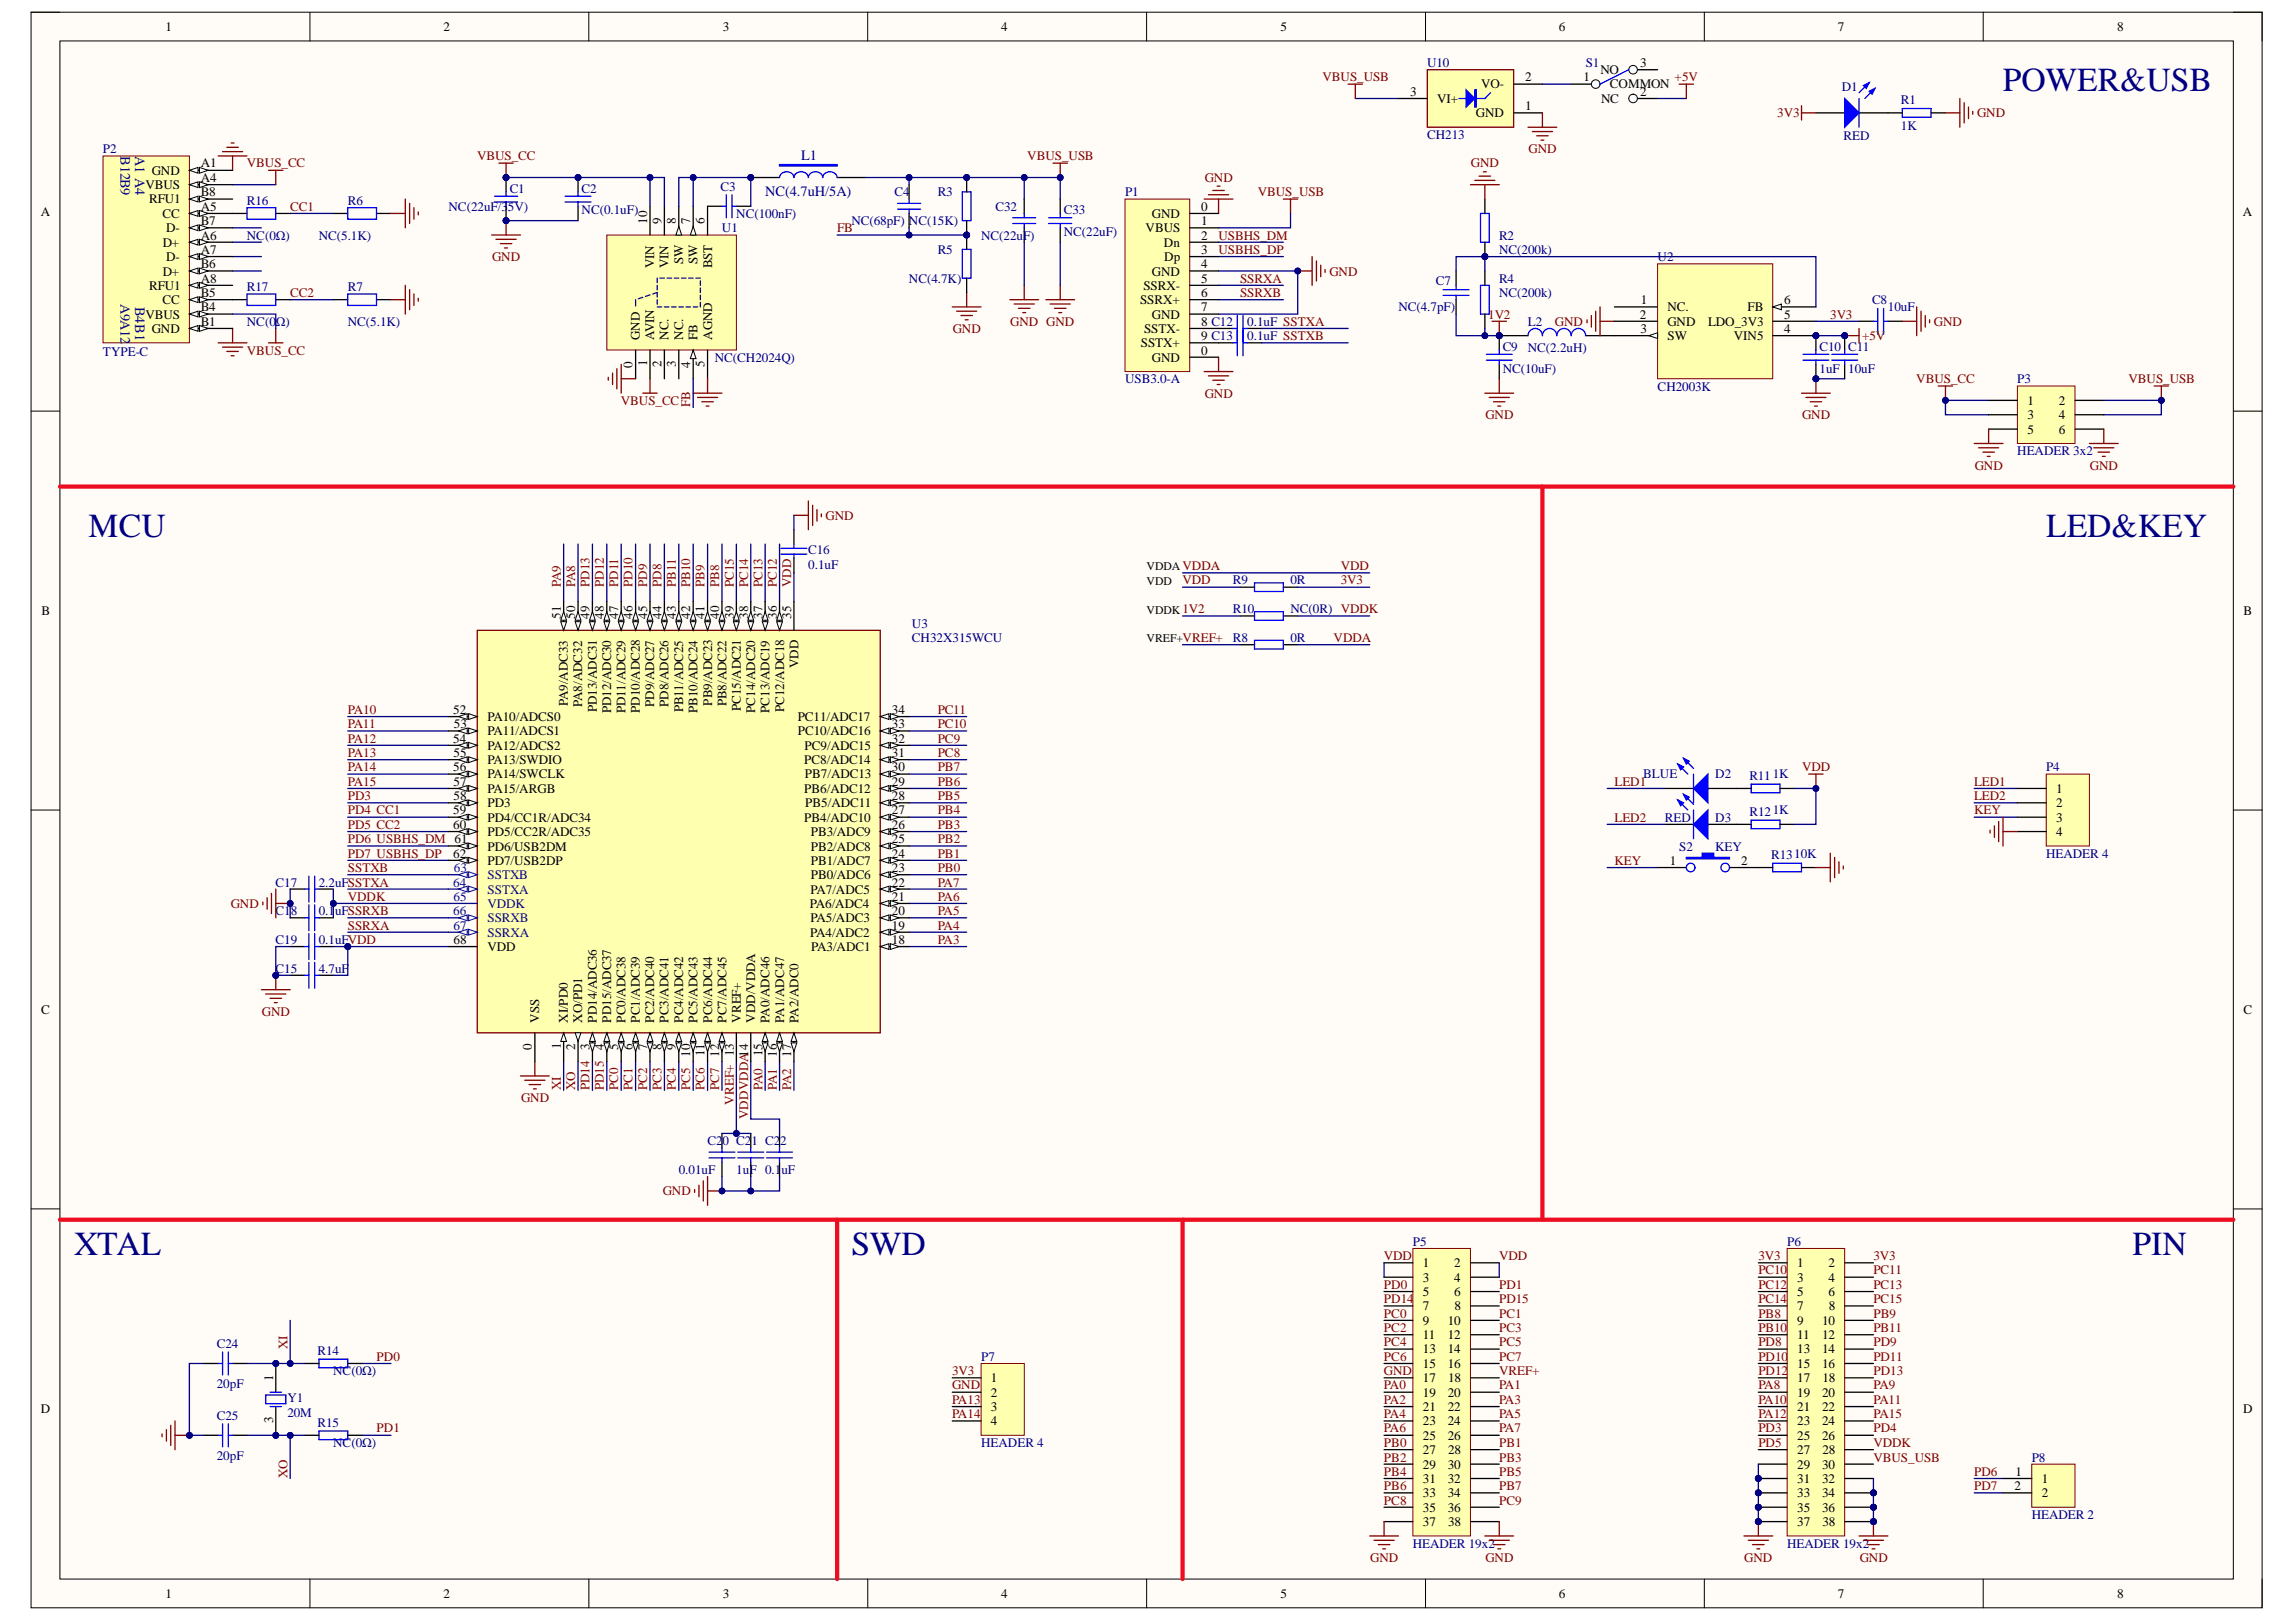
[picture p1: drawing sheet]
<svg xmlns="http://www.w3.org/2000/svg" width="297mm" height="210mm" viewBox="0 0 297 210" stroke-linecap="round" stroke-linejoin="round" font-family="sans-serif">
<defs><g id="words">
<g font-size="4.4" fill="#000080">
<text x="259.1" y="11.8">POWER&amp;USB</text>
<text x="11.5" y="69.5">MCU</text>
<text x="264.7" y="69.5">LED&amp;KEY</text>
<text x="9.6" y="162.5">XTAL</text>
<text x="110.1" y="162.5">SWD</text>
<text x="275.9" y="162.5">PIN</text>
</g>
<g font-size="1.9" fill="#000080">
<text x="15.6" y="20.2" transform="rotate(90 15.6 20.2)">B12B9</text>
<text x="17.5" y="20.2" transform="rotate(90 17.5 20.2)">A1 A4</text>
<text x="103.6" y="20.7">L1</text>
<text x="99" y="25.4">NC(4.7uH/5A)</text>
<text x="15.6" y="39.3" transform="rotate(90 15.6 39.3)">A9A12</text>
<text x="17.5" y="39.7" transform="rotate(90 17.5 39.7)">B4B1</text>
</g>
<g font-size="1.7">
<text x="21.4" y="4">1</text>
<text x="57.4" y="4">2</text>
<text x="93.5" y="4">3</text>
<text x="129.5" y="4">4</text>
<text x="165.6" y="4">5</text>
<text x="201.7" y="4">6</text>
<text x="237.8" y="4">7</text>
<text x="273.9" y="4">8</text>
<text x="191.6" y="11.4">VO-</text>
<text x="197.3" y="10.5">2</text>
<text x="204.9" y="10.5">1</text>
<text x="207.1" y="9.6">NO</text>
<text x="208.3" y="11.4">COMMON</text>
<text x="212.2" y="8.7">3</text>
<text x="182.4" y="12.4">3</text>
<text x="185.9" y="13.3">VI+</text>
<text x="190.9" y="15.2">GND</text>
<text x="197.3" y="14.2">1</text>
<text x="207.1" y="13.3">NC</text>
<text x="212.2" y="12.4">2</text>
<text x="19.6" y="22.6">GND</text>
<text x="26" y="21.7">A1</text>
<text x="26" y="23.5">A4</text>
<text x="5.3" y="28">A</text>
<text x="18.8" y="24.5">VBUS</text>
<text x="19.3" y="26.3">RFU1</text>
<text x="21" y="28.2">CC</text>
<text x="26" y="29.1">B7</text>
<text x="26" y="25.4">B8</text>
<text x="26" y="27.3">A5</text>
<text x="83.7" y="28.9" transform="rotate(-90 83.7 28.9)">10</text>
<text x="85.6" y="28.9" transform="rotate(-90 85.6 28.9)">9</text>
<text x="87.4" y="28.9" transform="rotate(-90 87.4 28.9)">8</text>
<text x="89.3" y="28.9" transform="rotate(-90 89.3 28.9)">7</text>
<text x="91.2" y="28.9" transform="rotate(-90 91.2 28.9)">6</text>
<text x="149" y="28.2">GND</text>
<text x="155.4" y="27.3">0</text>
<text x="155.4" y="29.1">1</text>
<text x="290.2" y="28">A</text>
<text x="21.1" y="35.7">D+</text>
<text x="21.1" y="31.9">D+</text>
<text x="21.5" y="30.1">D-</text>
<text x="21.5" y="33.8">D-</text>
<text x="26" y="34.7">B6</text>
<text x="26" y="31">A6</text>
<text x="26" y="32.9">A7</text>
<text x="84.6" y="34.7" transform="rotate(-90 84.6 34.7)">VIN</text>
<text x="86.5" y="34.7" transform="rotate(-90 86.5 34.7)">VIN</text>
<text x="88.4" y="34.2" transform="rotate(-90 88.4 34.2)">SW</text>
<text x="90.2" y="34.2" transform="rotate(-90 90.2 34.2)">SW</text>
<text x="92.1" y="34.7" transform="rotate(-90 92.1 34.7)">BST</text>
<text x="148.2" y="30.1">VBUS</text>
<text x="149" y="35.7">GND</text>
<text x="150.6" y="31.9">Dn</text>
<text x="150.6" y="33.8">Dp</text>
<text x="155.4" y="31">2</text>
<text x="155.4" y="32.9">3</text>
<text x="155.4" y="34.7">4</text>
<text x="18.8" y="41.2">VBUS</text>
<text x="19.3" y="37.5">RFU1</text>
<text x="21" y="39.4">CC</text>
<text x="26" y="40.3">B4</text>
<text x="26" y="38.4">B5</text>
<text x="26" y="36.6">A8</text>
<text x="147.5" y="39.4">SSRX+</text>
<text x="147.9" y="37.5">SSRX-</text>
<text x="149" y="41.2">GND</text>
<text x="155.4" y="36.6">5</text>
<text x="155.4" y="38.4">6</text>
<text x="155.4" y="40.3">7</text>
<text x="212.2" y="41.2">2</text>
<text x="212.3" y="39.4">1</text>
<text x="215.7" y="40.3">NC.</text>
<text x="226.1" y="40.3">FB</text>
<text x="230.8" y="41.2">5</text>
<text x="230.8" y="39.4">6</text>
<text x="19.6" y="43.1">GND</text>
<text x="26" y="42.2">B1</text>
<text x="81.8" y="47.6" transform="rotate(-90 81.8 47.6)">0</text>
<text x="82.8" y="44" transform="rotate(-90 82.8 44)">GND</text>
<text x="83.7" y="47.4" transform="rotate(-90 83.7 47.4)">1</text>
<text x="84.6" y="44" transform="rotate(-90 84.6 44)">AVIN</text>
<text x="85.6" y="47.5" transform="rotate(-90 85.6 47.5)">2</text>
<text x="86.5" y="44" transform="rotate(-90 86.5 44)">NC.</text>
<text x="87.4" y="47.5" transform="rotate(-90 87.4 47.5)">3</text>
<text x="88.4" y="44" transform="rotate(-90 88.4 44)">NC.</text>
<text x="89.3" y="47.6" transform="rotate(-90 89.3 47.6)">4</text>
<text x="90.2" y="44" transform="rotate(-90 90.2 44)">FB</text>
<text x="91.2" y="47.5" transform="rotate(-90 91.2 47.5)">5</text>
<text x="92.1" y="44" transform="rotate(-90 92.1 44)">AGND</text>
<text x="147.6" y="45">SSTX+</text>
<text x="148" y="43.1">SSTX-</text>
<text x="149" y="46.8">GND</text>
<text x="155.4" y="45.9">0</text>
<text x="155.4" y="42.2">8 C12</text>
<text x="155.4" y="44">9 C13</text>
<text x="212.3" y="43.1">3</text>
<text x="215.7" y="44">SW</text>
<text x="215.7" y="42.2">GND</text>
<text x="221" y="42.2">LDO_3V3</text>
<text x="224.3" y="44">VIN5</text>
<text x="230.8" y="43.1">4</text>
<text x="262.3" y="52.4">1</text>
<text x="266.4" y="52.4">2</text>
<text x="262.3" y="54.3">3</text>
<text x="262.3" y="56.1">5</text>
<text x="266.4" y="54.3">4</text>
<text x="266.4" y="56.1">6</text>
<text x="5.4" y="79.6">B</text>
<text x="72.5" y="80.1" transform="rotate(-90 72.5 80.1)">51</text>
<text x="74.4" y="80.1" transform="rotate(-90 74.4 80.1)">50</text>
<text x="76.3" y="80.1" transform="rotate(-90 76.3 80.1)">49</text>
<text x="78.1" y="80.1" transform="rotate(-90 78.1 80.1)">48</text>
<text x="80" y="80.1" transform="rotate(-90 80 80.1)">47</text>
<text x="81.8" y="80.1" transform="rotate(-90 81.8 80.1)">46</text>
<text x="83.7" y="80.1" transform="rotate(-90 83.7 80.1)">45</text>
<text x="85.6" y="80.1" transform="rotate(-90 85.6 80.1)">44</text>
<text x="87.4" y="80.1" transform="rotate(-90 87.4 80.1)">43</text>
<text x="89.3" y="80.1" transform="rotate(-90 89.3 80.1)">42</text>
<text x="91.2" y="80.1" transform="rotate(-90 91.2 80.1)">41</text>
<text x="93.1" y="80.1" transform="rotate(-90 93.1 80.1)">40</text>
<text x="94.9" y="80.1" transform="rotate(-90 94.9 80.1)">39</text>
<text x="96.8" y="80.1" transform="rotate(-90 96.8 80.1)">38</text>
<text x="98.6" y="80.1" transform="rotate(-90 98.6 80.1)">37</text>
<text x="100.5" y="80.1" transform="rotate(-90 100.5 80.1)">36</text>
<text x="102.4" y="80.1" transform="rotate(-90 102.4 80.1)">35</text>
<text x="290.3" y="79.6">B</text>
<text x="103.3" y="86.5" transform="rotate(-90 103.3 86.5)">VDD</text>
<text x="58.6" y="92.4">52</text>
<text x="58.7" y="94.2">53</text>
<text x="63.1" y="93.3">PA10/ADCS0</text>
<text x="63.1" y="95.2">PA11/ADCS1</text>
<text x="73.5" y="91.4" transform="rotate(-90 73.5 91.4)">PA9/ADC33</text>
<text x="75.3" y="91.5" transform="rotate(-90 75.3 91.5)">PA8/ADC32</text>
<text x="77.2" y="92.2" transform="rotate(-90 77.2 92.2)">PD13/ADC31</text>
<text x="79.1" y="92.3" transform="rotate(-90 79.1 92.3)">PD12/ADC30</text>
<text x="80.9" y="92.3" transform="rotate(-90 80.9 92.3)">PD11/ADC29</text>
<text x="82.8" y="92.3" transform="rotate(-90 82.8 92.3)">PD10/ADC28</text>
<text x="84.6" y="91.5" transform="rotate(-90 84.6 91.5)">PD9/ADC27</text>
<text x="86.5" y="91.5" transform="rotate(-90 86.5 91.5)">PD8/ADC26</text>
<text x="88.4" y="92.2" transform="rotate(-90 88.4 92.2)">PB11/ADC25</text>
<text x="90.2" y="92.2" transform="rotate(-90 90.2 92.2)">PB10/ADC24</text>
<text x="92.1" y="91.3" transform="rotate(-90 92.1 91.3)">PB9/ADC23</text>
<text x="94" y="91.4" transform="rotate(-90 94 91.4)">PB8/ADC22</text>
<text x="95.8" y="92.1" transform="rotate(-90 95.8 92.1)">PC15/ADC21</text>
<text x="97.7" y="92.2" transform="rotate(-90 97.7 92.2)">PC14/ADC20</text>
<text x="99.6" y="92.2" transform="rotate(-90 99.6 92.2)">PC13/ADC19</text>
<text x="101.4" y="92.2" transform="rotate(-90 101.4 92.2)">PC12/ADC18</text>
<text x="103.2" y="95.2">PC10/ADC16</text>
<text x="103.2" y="93.3">PC11/ADC17</text>
<text x="115.4" y="94.2">33</text>
<text x="115.4" y="92.4">34</text>
<text x="58.6" y="96.1">54</text>
<text x="58.6" y="99.8">56</text>
<text x="58.7" y="97.9">55</text>
<text x="58.7" y="101.7">57</text>
<text x="63.1" y="97">PA12/ADCS2</text>
<text x="63.1" y="98.9">PA13/SWDIO</text>
<text x="63.1" y="100.7">PA14/SWCLK</text>
<text x="104.1" y="98.9">PC8/ADC14</text>
<text x="104.1" y="97">PC9/ADC15</text>
<text x="104.1" y="100.7">PB7/ADC13</text>
<text x="115.4" y="97.9">31</text>
<text x="115.4" y="96.1">32</text>
<text x="115.4" y="101.7">29</text>
<text x="115.4" y="99.8">30</text>
<text x="58.6" y="107.2">60</text>
<text x="58.6" y="105.4">59</text>
<text x="58.7" y="103.5">58</text>
<text x="63.1" y="102.6">PA15/ARGB</text>
<text x="63.1" y="106.3">PD4/CC1R/ADC34</text>
<text x="63.1" y="104.5">PD3</text>
<text x="104.1" y="106.3">PB4/ADC10</text>
<text x="104.1" y="102.6">PB6/ADC12</text>
<text x="104.2" y="104.5">PB5/ADC11</text>
<text x="115.4" y="107.2">26</text>
<text x="115.4" y="105.4">27</text>
<text x="115.4" y="103.5">28</text>
<text x="266" y="102.6">1</text>
<text x="266" y="104.5">2</text>
<text x="266" y="106.3">3</text>
<text x="58.6" y="111">62</text>
<text x="63.1" y="108.2">PD5/CC2R/ADC35</text>
<text x="63.1" y="110.1">PD6/USB2DM</text>
<text x="63.1" y="111.9">PD7/USB2DP</text>
<text x="104.9" y="113.8">PB0/ADC6</text>
<text x="104.9" y="111.9">PB1/ADC7</text>
<text x="104.9" y="110.1">PB2/ADC8</text>
<text x="104.9" y="108.2">PB3/ADC9</text>
<text x="115.4" y="112.9">23</text>
<text x="115.4" y="111">24</text>
<text x="115.4" y="109.1">25</text>
<text x="216" y="111.9">1</text>
<text x="225.2" y="111.9">2</text>
<text x="266" y="108.2">4</text>
<text x="104.8" y="117.5">PA6/ADC4</text>
<text x="104.9" y="119.4">PA5/ADC3</text>
<text x="104.9" y="115.7">PA7/ADC5</text>
<text x="115.4" y="118.4">20</text>
<text x="115.4" y="116.6">21</text>
<text x="115.4" y="114.7">22</text>
<text x="58.7" y="122.2">68</text>
<text x="63.1" y="123.1">VDD</text>
<text x="104.8" y="121.2">PA4/ADC2</text>
<text x="104.9" y="123.1">PA3/ADC1</text>
<text x="115.4" y="122.2">18</text>
<text x="115.4" y="120.3">19</text>
<text x="5.3" y="131.2">C</text>
<text x="290.3" y="131.2">C</text>
<text x="68.8" y="135.9" transform="rotate(-90 68.8 135.9)">0</text>
<text x="69.8" y="132.3" transform="rotate(-90 69.8 132.3)">VSS</text>
<text x="72.5" y="135.8" transform="rotate(-90 72.5 135.8)">1</text>
<text x="73.5" y="132.3" transform="rotate(-90 73.5 132.3)">XI/PD0</text>
<text x="74.4" y="135.9" transform="rotate(-90 74.4 135.9)">2</text>
<text x="75.3" y="132.3" transform="rotate(-90 75.3 132.3)">XO/PD1</text>
<text x="76.3" y="135.8" transform="rotate(-90 76.3 135.8)">3</text>
<text x="77.2" y="132.3" transform="rotate(-90 77.2 132.3)">PD14/ADC36</text>
<text x="78.1" y="135.9" transform="rotate(-90 78.1 135.9)">4</text>
<text x="79.1" y="132.3" transform="rotate(-90 79.1 132.3)">PD15/ADC37</text>
<text x="80" y="135.9" transform="rotate(-90 80 135.9)">5</text>
<text x="80.9" y="132.3" transform="rotate(-90 80.9 132.3)">PC0/ADC38</text>
<text x="81.8" y="135.9" transform="rotate(-90 81.8 135.9)">6</text>
<text x="82.8" y="132.3" transform="rotate(-90 82.8 132.3)">PC1/ADC39</text>
<text x="83.7" y="135.9" transform="rotate(-90 83.7 135.9)">7</text>
<text x="84.6" y="132.3" transform="rotate(-90 84.6 132.3)">PC2/ADC40</text>
<text x="85.6" y="135.9" transform="rotate(-90 85.6 135.9)">8</text>
<text x="86.5" y="132.3" transform="rotate(-90 86.5 132.3)">PC3/ADC41</text>
<text x="87.4" y="135.9" transform="rotate(-90 87.4 135.9)">9</text>
<text x="88.4" y="132.3" transform="rotate(-90 88.4 132.3)">PC4/ADC42</text>
<text x="89.3" y="136.8" transform="rotate(-90 89.3 136.8)">10</text>
<text x="90.2" y="132.3" transform="rotate(-90 90.2 132.3)">PC5/ADC43</text>
<text x="91.2" y="136.6" transform="rotate(-90 91.2 136.6)">11</text>
<text x="92.1" y="132.3" transform="rotate(-90 92.1 132.3)">PC6/ADC44</text>
<text x="93.1" y="136.7" transform="rotate(-90 93.1 136.7)">12</text>
<text x="94" y="132.3" transform="rotate(-90 94 132.3)">PC7/ADC45</text>
<text x="95.8" y="132.3" transform="rotate(-90 95.8 132.3)">VREF+</text>
<text x="97.7" y="132.3" transform="rotate(-90 97.7 132.3)">VDD/VDDA</text>
<text x="98.6" y="136.7" transform="rotate(-90 98.6 136.7)">15</text>
<text x="99.6" y="132.3" transform="rotate(-90 99.6 132.3)">PA0/ADC46</text>
<text x="100.5" y="136.7" transform="rotate(-90 100.5 136.7)">16</text>
<text x="101.4" y="132.3" transform="rotate(-90 101.4 132.3)">PA1/ADC47</text>
<text x="102.4" y="136.7" transform="rotate(-90 102.4 136.7)">17</text>
<text x="103.3" y="132.3" transform="rotate(-90 103.3 132.3)">PA2/ADC0</text>
<text x="184.1" y="164">1</text>
<text x="184.1" y="165.9">3</text>
<text x="184.1" y="167.7">5</text>
<text x="188.1" y="164">2</text>
<text x="188.1" y="165.9">4</text>
<text x="188.1" y="167.7">6</text>
<text x="232.5" y="164">1</text>
<text x="232.5" y="165.9">3</text>
<text x="232.5" y="167.7">5</text>
<text x="236.6" y="164">2</text>
<text x="236.6" y="165.9">4</text>
<text x="236.6" y="167.7">6</text>
<text x="184.1" y="169.6">7</text>
<text x="184.1" y="171.4">9</text>
<text x="184.1" y="173.3">11</text>
<text x="187.3" y="171.4">10</text>
<text x="187.3" y="173.3">12</text>
<text x="188.2" y="169.6">8</text>
<text x="232.5" y="169.6">7</text>
<text x="232.5" y="171.4">9</text>
<text x="232.5" y="173.3">11</text>
<text x="235.7" y="171.4">10</text>
<text x="235.7" y="173.3">12</text>
<text x="236.6" y="169.6">8</text>
<text x="35.3" y="178.7" transform="rotate(-90 35.3 178.7)">1</text>
<text x="128.2" y="178.9">1</text>
<text x="184.1" y="175.1">13</text>
<text x="184.1" y="177">15</text>
<text x="184.1" y="178.9">17</text>
<text x="187.3" y="175.1">14</text>
<text x="187.3" y="177">16</text>
<text x="187.3" y="178.9">18</text>
<text x="232.5" y="175.1">13</text>
<text x="232.5" y="177">15</text>
<text x="232.5" y="178.9">17</text>
<text x="235.7" y="175.1">14</text>
<text x="235.7" y="177">16</text>
<text x="235.8" y="178.9">18</text>
<text x="5.3" y="182.8">D</text>
<text x="35.3" y="184.2" transform="rotate(-90 35.3 184.2)">3</text>
<text x="128.2" y="180.7">2</text>
<text x="128.2" y="182.6">3</text>
<text x="128.2" y="184.4">4</text>
<text x="184.1" y="180.7">19</text>
<text x="184.1" y="182.6">21</text>
<text x="184.1" y="184.4">23</text>
<text x="187.3" y="180.7">20</text>
<text x="187.3" y="182.6">22</text>
<text x="187.3" y="184.4">24</text>
<text x="232.5" y="180.7">19</text>
<text x="232.5" y="182.6">21</text>
<text x="232.5" y="184.4">23</text>
<text x="235.7" y="180.7">20</text>
<text x="235.7" y="182.6">22</text>
<text x="235.7" y="184.4">24</text>
<text x="290.2" y="182.8">D</text>
<text x="184.1" y="186.3">25</text>
<text x="184.1" y="188.2">27</text>
<text x="184.1" y="190.1">29</text>
<text x="184.1" y="191.9">31</text>
<text x="187.3" y="186.3">26</text>
<text x="187.3" y="190.1">30</text>
<text x="187.3" y="191.9">32</text>
<text x="187.3" y="188.2">28</text>
<text x="232.5" y="186.3">25</text>
<text x="232.5" y="188.2">27</text>
<text x="232.5" y="190.1">29</text>
<text x="232.5" y="191.9">31</text>
<text x="235.7" y="186.3">26</text>
<text x="235.7" y="190.1">30</text>
<text x="235.7" y="191.9">32</text>
<text x="235.8" y="188.2">28</text>
<text x="260.7" y="191">1</text>
<text x="264.2" y="191.9">1</text>
<text x="184.1" y="193.8">33</text>
<text x="184.1" y="195.6">35</text>
<text x="184.1" y="197.5">37</text>
<text x="187.3" y="193.8">34</text>
<text x="187.3" y="195.6">36</text>
<text x="187.3" y="197.5">38</text>
<text x="232.5" y="193.8">33</text>
<text x="232.5" y="195.6">35</text>
<text x="232.5" y="197.5">37</text>
<text x="235.7" y="193.8">34</text>
<text x="235.7" y="195.6">36</text>
<text x="235.8" y="197.5">38</text>
<text x="260.6" y="192.9">2</text>
<text x="264.2" y="193.8">2</text>
<text x="21.4" y="206.8">1</text>
<text x="57.4" y="206.8">2</text>
<text x="93.5" y="206.8">3</text>
<text x="129.5" y="206.8">4</text>
<text x="165.6" y="206.8">5</text>
<text x="201.7" y="206.8">6</text>
<text x="237.8" y="206.8">7</text>
<text x="273.9" y="206.8">8</text>
</g>
<g font-size="1.7" fill="#800000">
<text x="171.1" y="10.5">VBUS_USB</text>
<text x="216.7" y="10.5">+5V</text>
<text x="229.9" y="15.2">3V3</text>
<text x="255.8" y="15.2">GND</text>
<text x="31.9" y="21.7">VBUS_CC</text>
<text x="61.7" y="20.7">VBUS_CC</text>
<text x="132.9" y="20.7">VBUS_USB</text>
<text x="155.9" y="23.5">GND</text>
<text x="190.3" y="21.7">GND</text>
<text x="197.7" y="19.8">GND</text>
<text x="37.5" y="27.3">CC1</text>
<text x="162.7" y="25.4">VBUS_USB</text>
<text x="63.7" y="33.8">GND</text>
<text x="108.3" y="30.1">FB</text>
<text x="157.6" y="32.9">USBHS_DP</text>
<text x="157.6" y="31">USBHS_DM</text>
<text x="172" y="35.7">GND</text>
<text x="37.5" y="38.4">CC2</text>
<text x="160.4" y="36.6">SSRXA</text>
<text x="160.4" y="38.4">SSRXB</text>
<text x="192.5" y="41.2">1V2</text>
<text x="236.8" y="41.2">3V3</text>
<text x="31.9" y="45.9">VBUS_CC</text>
<text x="123.3" y="43.1">GND</text>
<text x="130.7" y="42.2">GND GND</text>
<text x="201.2" y="42.2">GND</text>
<text x="240.9" y="44">+5V</text>
<text x="250.2" y="42.2">GND</text>
<text x="80.3" y="52.4">VBUS_CC</text>
<text x="89.3" y="52.7" transform="rotate(-90 89.3 52.7)">FB</text>
<text x="155.9" y="51.5">GND</text>
<text x="247.9" y="49.6">VBUS_CC</text>
<text x="275.4" y="49.6">VBUS_USB</text>
<text x="192.2" y="54.3">GND</text>
<text x="233.2" y="54.3">GND</text>
<text x="255.5" y="60.8">GND</text>
<text x="270.4" y="60.8">GND</text>
<text x="106.8" y="67.3">GND</text>
<text x="72.5" y="76" transform="rotate(-90 72.5 76)">PA9</text>
<text x="74.4" y="76" transform="rotate(-90 74.4 76)">PA8</text>
<text x="76.3" y="76" transform="rotate(-90 76.3 76)">PD13</text>
<text x="78.1" y="76" transform="rotate(-90 78.1 76)">PD12</text>
<text x="80" y="76" transform="rotate(-90 80 76)">PD11</text>
<text x="81.8" y="76" transform="rotate(-90 81.8 76)">PD10</text>
<text x="83.7" y="76" transform="rotate(-90 83.7 76)">PD9</text>
<text x="85.6" y="76" transform="rotate(-90 85.6 76)">PD8</text>
<text x="87.4" y="76" transform="rotate(-90 87.4 76)">PB11</text>
<text x="89.3" y="76" transform="rotate(-90 89.3 76)">PB10</text>
<text x="91.2" y="76" transform="rotate(-90 91.2 76)">PB9</text>
<text x="93.1" y="76" transform="rotate(-90 93.1 76)">PB8</text>
<text x="94.9" y="76" transform="rotate(-90 94.9 76)">PC15</text>
<text x="96.8" y="76" transform="rotate(-90 96.8 76)">PC14</text>
<text x="98.6" y="76" transform="rotate(-90 98.6 76)">PC13</text>
<text x="100.5" y="76" transform="rotate(-90 100.5 76)">PC12</text>
<text x="102.4" y="76" transform="rotate(-90 102.4 76)">VDD</text>
<text x="153" y="75.6">VDD</text>
<text x="173.5" y="75.6">3V3</text>
<text x="173.5" y="73.8">VDD</text>
<text x="172.5" y="83.1">VDDA</text>
<text x="45" y="92.4">PA10</text>
<text x="45" y="94.2">PA11</text>
<text x="121.3" y="94.2">PC10</text>
<text x="121.3" y="92.4">PC11</text>
<text x="45" y="97.9">PA13</text>
<text x="45" y="99.8">PA14</text>
<text x="45" y="101.7">PA15</text>
<text x="45" y="96.1">PA12</text>
<text x="121.3" y="101.7">PB6</text>
<text x="121.3" y="99.8">PB7</text>
<text x="121.3" y="97.9">PC8</text>
<text x="121.3" y="96.1">PC9</text>
<text x="208.9" y="101.7">LED1</text>
<text x="233.2" y="99.8">VDD</text>
<text x="255.4" y="101.7">LED1</text>
<text x="45" y="103.5">PD3</text>
<text x="45" y="105.4">PD4 CC1</text>
<text x="45" y="107.2">PD5 CC2</text>
<text x="121.3" y="107.2">PB3</text>
<text x="121.3" y="105.4">PB4</text>
<text x="121.3" y="103.5">PB5</text>
<text x="208.9" y="106.3">LED2</text>
<text x="255.4" y="103.5">LED2</text>
<text x="255.4" y="105.4">KEY</text>
<text x="45" y="109.1">PD6 USBHS_DM 61</text>
<text x="45" y="111">PD7 USBHS_DP</text>
<text x="45" y="112.9">SSTXB</text>
<text x="121.3" y="112.9">PB0</text>
<text x="121.3" y="111">PB1</text>
<text x="121.3" y="109.1">PB2</text>
<text x="208.9" y="111.9">KEY</text>
<text x="29.9" y="117.5">GND</text>
<text x="45" y="116.6">VDDK</text>
<text x="121.3" y="118.4">PA5</text>
<text x="121.3" y="116.6">PA6</text>
<text x="121.3" y="114.7">PA7</text>
<text x="45" y="120.3">SSRXA</text>
<text x="121.3" y="122.2">PA3</text>
<text x="121.3" y="120.3">PA4</text>
<text x="33.9" y="131.5">GND</text>
<text x="67.4" y="142.6">GND</text>
<text x="72.5" y="141.1" transform="rotate(-90 72.5 141.1)">XI</text>
<text x="74.4" y="141.1" transform="rotate(-90 74.4 141.1)">XO</text>
<text x="76.3" y="141.1" transform="rotate(-90 76.3 141.1)">PD14</text>
<text x="78.1" y="141.1" transform="rotate(-90 78.1 141.1)">PD15</text>
<text x="80" y="141.1" transform="rotate(-90 80 141.1)">PC0</text>
<text x="81.8" y="141.1" transform="rotate(-90 81.8 141.1)">PC1</text>
<text x="83.7" y="141.1" transform="rotate(-90 83.7 141.1)">PC2</text>
<text x="85.6" y="141.1" transform="rotate(-90 85.6 141.1)">PC3</text>
<text x="87.4" y="141.1" transform="rotate(-90 87.4 141.1)">PC4</text>
<text x="89.3" y="141.1" transform="rotate(-90 89.3 141.1)">PC5</text>
<text x="91.2" y="141.1" transform="rotate(-90 91.2 141.1)">PC6</text>
<text x="93.1" y="141.1" transform="rotate(-90 93.1 141.1)">PC7</text>
<text x="94.9" y="142.9" transform="rotate(-90 94.9 142.9)">VREF+ 13</text>
<text x="98.6" y="141.1" transform="rotate(-90 98.6 141.1)">PA0</text>
<text x="100.5" y="141.1" transform="rotate(-90 100.5 141.1)">PA1</text>
<text x="102.4" y="141.1" transform="rotate(-90 102.4 141.1)">PA2</text>
<text x="96.8" y="144.8" transform="rotate(-90 96.8 144.8)">VDDVDDA14</text>
<text x="85.7" y="154.7">GND</text>
<text x="179.1" y="166.8">PD0</text>
<text x="179.1" y="163.1">VDD</text>
<text x="193.9" y="166.8">PD1</text>
<text x="193.9" y="163.1">VDD</text>
<text x="227.5" y="164.9">PC10</text>
<text x="227.5" y="166.8">PC12</text>
<text x="227.5" y="163.1">3V3</text>
<text x="242.4" y="164.9">PC11</text>
<text x="242.4" y="166.8">PC13</text>
<text x="242.4" y="163.1">3V3</text>
<text x="179.1" y="168.6">PD14</text>
<text x="179.1" y="170.5">PC0</text>
<text x="179.1" y="172.4">PC2</text>
<text x="193.9" y="168.6">PD15</text>
<text x="193.9" y="170.5">PC1</text>
<text x="193.9" y="172.4">PC3</text>
<text x="227.5" y="168.6">PC14</text>
<text x="227.5" y="170.5">PB8</text>
<text x="227.5" y="172.4">PB10</text>
<text x="242.4" y="168.6">PC15</text>
<text x="242.4" y="170.5">PB9</text>
<text x="242.4" y="172.4">PB11</text>
<text x="37.2" y="174.6" transform="rotate(-90 37.2 174.6)">XI</text>
<text x="48.7" y="176.1">PD0</text>
<text x="123.2" y="177.9">3V3</text>
<text x="123.2" y="179.8">GND</text>
<text x="179.1" y="174.2">PC4</text>
<text x="179.1" y="176.1">PC6</text>
<text x="179.1" y="179.8">PA0</text>
<text x="179.1" y="177.9">GND</text>
<text x="193.9" y="174.2">PC5</text>
<text x="193.9" y="176.1">PC7</text>
<text x="193.9" y="177.9">VREF+</text>
<text x="193.9" y="179.8">PA1</text>
<text x="227.5" y="174.2">PD8</text>
<text x="227.5" y="176.1">PD10</text>
<text x="227.5" y="177.9">PD12</text>
<text x="227.5" y="179.8">PA8</text>
<text x="242.4" y="174.2">PD9</text>
<text x="242.4" y="176.1">PD11</text>
<text x="242.4" y="177.9">PD13</text>
<text x="242.4" y="179.8">PA9</text>
<text x="48.7" y="185.4">PD1</text>
<text x="123.2" y="181.7">PA13</text>
<text x="123.2" y="183.5">PA14</text>
<text x="179.1" y="181.7">PA2</text>
<text x="179.1" y="183.5">PA4</text>
<text x="179.1" y="185.4">PA6</text>
<text x="193.9" y="181.7">PA3</text>
<text x="193.9" y="183.5">PA5</text>
<text x="193.9" y="185.4">PA7</text>
<text x="227.5" y="181.7">PA10</text>
<text x="227.5" y="183.5">PA12</text>
<text x="227.5" y="185.4">PD3</text>
<text x="242.4" y="181.7">PA11</text>
<text x="242.4" y="183.5">PA15</text>
<text x="242.4" y="185.4">PD4</text>
<text x="37.2" y="191.3" transform="rotate(-90 37.2 191.3)">XO</text>
<text x="179.1" y="187.2">PB0</text>
<text x="179.1" y="189.1">PB2</text>
<text x="179.1" y="191">PB4</text>
<text x="193.9" y="187.2">PB1</text>
<text x="193.9" y="189.1">PB3</text>
<text x="193.9" y="191">PB5</text>
<text x="227.5" y="187.2">PD5</text>
<text x="242.4" y="187.2">VDDK</text>
<text x="242.4" y="189.1">VBUS_USB</text>
<text x="255.4" y="191">PD6</text>
<text x="179.1" y="192.9">PB6</text>
<text x="179.1" y="194.7">PC8</text>
<text x="193.9" y="192.9">PB7</text>
<text x="193.9" y="194.7">PC9</text>
<text x="255.4" y="192.9">PD7</text>
<text x="177.3" y="202.1">GND</text>
<text x="192.2" y="202.1">GND</text>
<text x="225.7" y="202.1">GND</text>
<text x="240.6" y="202.1">GND</text>
</g>
<g font-size="1.7" fill="#000080">
<text x="184.6" y="8.7">U10</text>
<text x="205.1" y="8.7">S1</text>
<text x="238.3" y="11.8">D1</text>
<text x="184.6" y="18">CH213</text>
<text x="245.9" y="13.5">R1</text>
<text x="245.9" y="16.9">1K</text>
<text x="13.3" y="19.8">P2</text>
<text x="238.5" y="18.2">RED</text>
<text x="31.9" y="26.5">R16</text>
<text x="45" y="26.5">R6</text>
<text x="58" y="27.3">NC(22uF/35V)</text>
<text x="65.9" y="24.9">C1</text>
<text x="75.2" y="24.9">C2</text>
<text x="75.2" y="27.7">NC(0.1uF)</text>
<text x="93.2" y="24.7">C3</text>
<text x="95.3" y="28.2">NC(100nF)</text>
<text x="110.1" y="29.1">NC(68pF) NC(15K)</text>
<text x="115.7" y="25.4">C4</text>
<text x="121.3" y="25.4">R3</text>
<text x="128.8" y="27.3">C32</text>
<text x="137.6" y="27.7">C33</text>
<text x="145.6" y="25.4">P1</text>
<text x="31.9" y="31">NC(0Ω)</text>
<text x="41.2" y="31">NC(5.1K)</text>
<text x="93.4" y="30.1">U1</text>
<text x="121.3" y="32.9">R5</text>
<text x="126.9" y="31">NC(22uF)</text>
<text x="137.6" y="30.5">NC(22uF)</text>
<text x="193.9" y="31">R2</text>
<text x="193.9" y="32.9">NC(200k)</text>
<text x="214.5" y="33.8">U2</text>
<text x="31.9" y="37.7">R17</text>
<text x="45" y="37.7">R7</text>
<text x="117.6" y="36.6">NC(4.7K)</text>
<text x="180.9" y="40.3">NC(4.7pF)</text>
<text x="185.8" y="36.9">C7</text>
<text x="193.9" y="36.6">R4</text>
<text x="193.9" y="38.4">NC(200k)</text>
<text x="242.2" y="39.4">C8</text>
<text x="244.2" y="40.3">10uF</text>
<text x="13.3" y="46.1">TYPE-C</text>
<text x="31.9" y="42.2">NC(0Ω)</text>
<text x="45" y="42.2">NC(5.1K)</text>
<text x="92.5" y="46.8">NC(CH2024Q)</text>
<text x="161.4" y="42.2">0.1uF SSTXA</text>
<text x="161.4" y="44">0.1uF SSTXB</text>
<text x="194.4" y="45.4">C9</text>
<text x="197.7" y="42.2">L2</text>
<text x="197.7" y="45.5">NC(2.2uH)</text>
<text x="235.4" y="45.4">C10 C11</text>
<text x="145.6" y="49.6">USB3.0-A</text>
<text x="194.4" y="48.2">NC(10uF)</text>
<text x="214.5" y="50.5">CH2003K</text>
<text x="235.4" y="48.2">1uF 10uF</text>
<text x="261" y="49.6">P3</text>
<text x="261" y="58.9">HEADER 3x2</text>
<text x="104.6" y="71.7">C16</text>
<text x="104.6" y="73.6">0.1uF</text>
<text x="159.5" y="75.6">R9</text>
<text x="167" y="75.6">0R</text>
<text x="118" y="81.2">U3</text>
<text x="118" y="83.1">CH32X315WCU</text>
<text x="159.5" y="79.4">R10</text>
<text x="159.5" y="83.1">R8</text>
<text x="167" y="79.4">NC(0R) VDDK</text>
<text x="167" y="83.1">0R</text>
<text x="212.6" y="100.7">BLUE</text>
<text x="221.9" y="100.7">D2</text>
<text x="226.3" y="100.9">R111K</text>
<text x="264.7" y="99.8">P4</text>
<text x="215.4" y="106.3">RED</text>
<text x="221.9" y="106.3">D3</text>
<text x="226.3" y="105.6">R121K</text>
<text x="217.2" y="110.1">S2</text>
<text x="221.9" y="110.1">KEY</text>
<text x="229.1" y="111.2">R1310K</text>
<text x="264.7" y="111">HEADER 4</text>
<text x="35.7" y="114.7">C17</text>
<text x="35.7" y="118.4">C18</text>
<text x="41.2" y="114.7">2.2uFSSTXA</text>
<text x="41.2" y="118.4">0.1uFSSRXB</text>
<text x="35.7" y="125.9">C15</text>
<text x="35.7" y="122.2">C19</text>
<text x="41.2" y="125.9">4.7uF</text>
<text x="41.2" y="122.2">0.1uFVDD</text>
<text x="91.5" y="148.2">C20 C21 C22</text>
<text x="87.8" y="151.9">0.01uF</text>
<text x="95.3" y="151.9">1uF 0.1uF</text>
<text x="182.8" y="161.2">P5</text>
<text x="231.2" y="161.2">P6</text>
<text x="28" y="174.4">C24</text>
<text x="28" y="179.6">20pF</text>
<text x="41.1" y="175.4">R14</text>
<text x="43.1" y="177.9">NC(0Ω)</text>
<text x="126.9" y="176.1">P7</text>
<text x="28" y="183.7">C25</text>
<text x="37.2" y="181.5">Y1</text>
<text x="37.2" y="183.3">20M</text>
<text x="41.1" y="184.7">R15</text>
<text x="28" y="188.9">20pF</text>
<text x="43.1" y="187.2">NC(0Ω)</text>
<text x="126.9" y="187.2">HEADER 4</text>
<text x="262.8" y="189.1">P8</text>
<text x="262.8" y="196.6">HEADER 2</text>
<text x="182.8" y="200.3">HEADER 19x2</text>
<text x="231.2" y="200.3">HEADER 19x2</text>
</g>
<g font-size="1.7" fill="#11037f">
<text x="58.7" y="112.9">63</text>
<text x="63.1" y="113.8">SSTXB</text>
<text x="58.6" y="114.7">64</text>
<text x="58.6" y="118.4">66</text>
<text x="58.7" y="116.6">65</text>
<text x="63.1" y="115.7">SSTXA</text>
<text x="63.1" y="117.5">VDDK</text>
<text x="63.1" y="119.4">SSRXB</text>
<text x="58.7" y="120.3">67</text>
<text x="63.1" y="121.2">SSRXA</text>
</g>
<g font-size="1.5">
<text x="148.3" y="73.8">VDDA VDDA</text>
<text x="148.3" y="75.7">VDD</text>
<text x="148.3" y="79.4">VDDK 1V2</text>
<text x="148.3" y="83.1">VREF+VREF+</text>
</g>
</g></defs>
<path d="M4 1.6h288.7v206.5h-288.7z" fill-rule="evenodd" fill="#fffcf8"/>
<path d="M4 1.6h288.7v206.5h-288.7z" fill="none" stroke="#000" stroke-width=".13"/>
<path d="M7.8 5.3h281.1v199h-281.1z" fill-rule="evenodd" fill="#fffcf8"/>
<g fill="none" stroke="#000" stroke-width=".13">
<path d="M4 1.6h3.7M7.8 5.3h281.1v199h-281.1zM40.1 1.6v3.7M76.2 1.6v3.7M112.3 1.6v3.7M148.3 1.6v3.7M184.4 1.6v3.7M220.5 1.6v3.7M256.6 1.6v3.7M288.9 1.6h3.8v3.7M4 53.2h3.7M288.9 53.2h3.8"/>
<path d="M4 104.8h3.7M288.9 104.8h3.8M4 156.4h3.7M288.9 156.4h3.8M40.1 204.3v3.8M76.2 204.3v3.8M112.3 204.3v3.8M148.3 204.3v3.8M184.4 204.3v3.8M220.5 204.3v3.8M256.6 204.3v3.8M292.7 204.3v3.8"/>
</g>
<path d="M234.9 14.6h3.7M240.5 14.6h3.7" fill="none" stroke="#000" stroke-width=".17"/>
<path d="M238.6 12.7l1.9 1.9-1.9 1.9z" fill="#00f"/>
<path d="M238.6 12.7l1.9 1.9-1.9 1.9zM241.8 10.7l-1.3 1.3M242.6 11.4l-1.3 1.3" fill="none" stroke="#00f" stroke-width=".17"/>
<path d="M241.8 11.8l.8-.4-.4 .8z" fill="#00f"/>
<path d="M241.8 11.8l.8-.4-.4 .8z" fill="none" stroke="#00f" stroke-width=".17"/>
<path d="M241.1 11.1l.7-.4-.4 .7z" fill="#00f"/>
<path d="M240.5 12.7v3.8M241.1 11.1l.7-.4-.4 .7zM246.1 14h3.7v1.2h-3.7z" fill="none" stroke="#00f" stroke-width=".17"/>
<path d="M244.2 14.6h1.9M249.8 14.6h1.9M215.4 102h3.7M221 102h3.7" fill="none" stroke="#000" stroke-width=".17"/>
<path d="M219.1 102l1.9-1.8v3.7z" fill="#00f"/>
<path d="M217.1 98.9l1.3 1.3M217.8 98.1l1.3 1.3M219.1 102l1.9-1.8v3.7z" fill="none" stroke="#00f" stroke-width=".17"/>
<path d="M217.1 98.9l.7 .3-.4 .4z" fill="#00f"/>
<path d="M217.1 98.9l.7 .3-.4 .4z" fill="none" stroke="#00f" stroke-width=".17"/>
<path d="M217.8 98.1l.7 .4-.3 .4z" fill="#00f"/>
<path d="M217.8 98.1l.7 .4-.3 .4zM219.1 100.2v3.7M226.6 101.5h3.7v1.1h-3.7z" fill="none" stroke="#00f" stroke-width=".17"/>
<path d="M215.4 106.7h3.7M221 106.7h3.7M224.7 102h1.9M230.3 102h1.8" fill="none" stroke="#000" stroke-width=".17"/>
<path d="M207.9 102h7.5" fill="none" stroke="#000080" stroke-width=".17"/>
<path d="M219.1 106.7l1.9-1.9v3.7z" fill="#00f"/>
<path d="M217.1 103.5l1.3 1.3M217.8 102.8l1.3 1.3M219.1 106.7l1.9-1.9v3.7z" fill="none" stroke="#00f" stroke-width=".17"/>
<path d="M217.1 103.5l.7 .4-.4 .4z" fill="#00f"/>
<path d="M217.1 103.5l.7 .4-.4 .4z" fill="none" stroke="#00f" stroke-width=".17"/>
<path d="M217.8 102.8l.7 .4-.3 .3z" fill="#00f"/>
<path d="M217.8 102.8l.7 .4-.3 .3zM219.1 104.8v3.7M229.3 111.7h3.8v1.1h-3.8z" fill="none" stroke="#00f" stroke-width=".17"/>
<path d="M214.4 112.3h3.8M223.7 112.3h5.6M233.1 112.3h1.8" fill="none" stroke="#000" stroke-width=".17"/>
<path d="M207.9 106.7h7.5M207.9 112.3h6.5" fill="none" stroke="#000080" stroke-width=".17"/>
<path d="M234.9 112.3h1.9M236.8 110.4v3.7M237.3 111v2.6M237.9 111.5v1.5M238.5 112.1v.4" fill="none" stroke="#800000" stroke-width=".17"/>
<path d="M218.2 111h2v-.6h1.5v.6h2v.2h-5.5z" fill-rule="evenodd" fill="#00f"/>
<g fill="none" stroke="#00f" stroke-width=".17">
<path d="M218.2 111h2v-.6h1.5v.6h2v.2h-5.5zM226.6 106.1h3.7v1.1h-3.7z"/>
<circle cx="218.7" cy="112.3" r=".56"/>
<circle cx="223.2" cy="112.3" r=".56"/>
</g>
<path d="M224.7 106.7h1.9M230.3 106.7h1.8" fill="none" stroke="#000" stroke-width=".17"/>
<path d="M232.1 102h2.8v4.7h-2.8" fill="none" stroke="#000080" stroke-width=".17"/>
<circle cx="234.9" cy="102" r=".37" fill="#000080"/>
<circle cx="234.9" cy="102" r=".37" fill="none" stroke="#000080" stroke-width=".13"/>
<path d="M234 100.2h1.9M234.9 100.2v1.8" fill="none" stroke="#800000" stroke-width=".17"/>
<circle cx="234.9" cy="102" r=".37" fill="#000080"/>
<circle cx="234.9" cy="102" r=".37" fill="none" stroke="#000080" stroke-width=".13"/>
<path d="M233.1 14.6h1.8M233.1 13.7v1.8M251.7 14.6h1.8M253.5 12.7v3.8M254.1 13.3v2.6M254.7 13.9v1.4M255.2 14.4v.4" fill="none" stroke="#800000" stroke-width=".17"/>
<path d="M255.4 102h5.6M255.4 103.9h5.6M255.4 105.8h5.6" fill="none" stroke="#000080" stroke-width=".17"/>
<path d="M264.7 100.2h5.6v9.3h-5.6z" fill-rule="evenodd" fill="#ffffb0"/>
<path d="M264.7 100.2h5.6v9.3h-5.6z" fill="none" stroke="#800000" stroke-width=".13"/>
<path d="M157.6 42.5h1.9M157.6 44.4h1.9M161.4 42.5h1.8M161.4 44.4h1.8M160.4 79.7h1.9M160.4 76h1.9M166 79.7h1.9M166 76h1.9M261 102h3.7M261 103.9h3.7M261 105.8h3.7M261 107.6h3.7" fill="none" stroke="#000" stroke-width=".17"/>
<g fill="none" stroke="#800000" stroke-width=".17">
<path d="M155.8 25.8h3.7M156.3 25.2h2.6M156.9 24.6h1.5M157.5 24.1h.3M157.6 25.8v1.8M166 25.8h1.9M167 25.8v1.8M167.9 35.1h1.9M169.8 33.2v3.7M170.3 33.8v2.6M170.9 34.3v1.5M171.4 34.9v.3"/>
<path d="M257.5 107.4v.4M258 106.9v1.5M258.6 106.3v2.6M259.1 105.8v3.7M259.1 107.6h1.9"/>
</g>
<path d="M159.5 42.5h.6M159.5 44.4h.6M160.1 40.8v5.2M160.8 42.5h.6M160.8 40.8v5.2M160.8 44.4h.6M162.3 75.4h3.7v1.1h-3.7zM162.3 79.2h3.7v1.1h-3.7z" fill="none" stroke="#00f" stroke-width=".17"/>
<path d="M153 79.7h7.4M153 76h7.4M167.9 79.7h9.3M167.9 76h9.3" fill="none" stroke="#000080" stroke-width=".17"/>
<circle cx="167.9" cy="35.1" r=".37" fill="#000080"/>
<circle cx="167.9" cy="35.1" r=".37" fill="none" stroke="#000080" stroke-width=".13"/>
<path d="M157.6 35.1h10.3v5.5h-10.3M157.6 38.8h8.4M157.6 36.9h8.4" fill="none" stroke="#000080" stroke-width=".17"/>
<circle cx="167.9" cy="35.1" r=".37" fill="#000080"/>
<circle cx="167.9" cy="35.1" r=".37" fill="none" stroke="#000080" stroke-width=".13"/>
<path d="M157.6 33.2h8.4M157.6 31.3h8.4M167 27.6v1.9h-9.4M163.2 42.5h11.2M163.2 44.4h11.2" fill="none" stroke="#000080" stroke-width=".17"/>
<path d="M145.5 25.8h8.4v22.3h-8.4z" fill-rule="evenodd" fill="#ffffb0"/>
<path d="M145.5 25.8h8.4v22.3h-8.4z" fill="none" stroke="#800000" stroke-width=".13"/>
<path d="M153.9 27.6h3.7M153.9 29.5h3.7M153.9 31.3h3.7M153.9 33.2h3.7M153.9 35.1h3.7M153.9 36.9h3.7M153.9 38.8h3.7M153.9 46.2h3.7M153.9 40.6h3.7M153.9 42.5h3.7M153.9 44.4h3.7" fill="none" stroke="#000" stroke-width=".17"/>
<g fill="none" stroke="#800000" stroke-width=".17">
<path d="M28.8 19.6h2.6M29.3 19.1h1.5M29.9 18.5h.4M28.2 20.2h3.8M30.1 20.2v1.8M28.2 44.4h3.8M28.8 44.9h2.6M29.3 45.5h1.5M29.9 46h.4M30.1 42.5v1.9M155.8 48.1h3.7M156.3 48.6h2.6"/>
<path d="M156.9 49.2h1.5M157.5 49.8h.3M157.6 46.2v1.9"/>
</g>
<path d="M30.1 23.9h5.6M30.1 29.5h3.7M30.1 31.3h3.7M30.1 33.2h3.7M30.1 35.1h3.7" fill="none" stroke="#000080" stroke-width=".17"/>
<path d="M13.3 20.2h11.2v24.2h-11.2z" fill-rule="evenodd" fill="#ffffb0"/>
<path d="M13.3 20.2h11.2v24.2h-11.2z" fill="none" stroke="#800000" stroke-width=".13"/>
<path d="M24.5 42.5h5.6" fill="none" stroke="#000" stroke-width=".17"/>
<path d="M24.5 42.5l1.1-.4v.8z" fill="#f8fcff"/>
<path d="M24.5 42.5l1.1-.4v.8z" fill="none" stroke="#000" stroke-width=".13"/>
<path d="M25.8 42.1l1.1 .4-1.1 .4z" fill="#f8fcff"/>
<path d="M25.8 42.1l1.1 .4-1.1 .4z" fill="none" stroke="#000" stroke-width=".13"/>
<path d="M24.5 40.6h5.6" fill="none" stroke="#000" stroke-width=".17"/>
<path d="M24.5 40.6l1.1-.3v.7z" fill="#f8fcff"/>
<path d="M24.5 40.6l1.1-.3v.7z" fill="none" stroke="#000" stroke-width=".13"/>
<path d="M25.8 40.3l1.1 .3-1.1 .4z" fill="#f8fcff"/>
<path d="M25.8 40.3l1.1 .3-1.1 .4z" fill="none" stroke="#000" stroke-width=".13"/>
<path d="M24.5 38.8h5.6" fill="none" stroke="#000" stroke-width=".17"/>
<path d="M24.5 38.8l1.1-.4v.8z" fill="#f8fcff"/>
<path d="M24.5 38.8l1.1-.4v.8z" fill="none" stroke="#000" stroke-width=".13"/>
<path d="M25.8 38.4l1.1 .4-1.1 .4z" fill="#f8fcff"/>
<path d="M25.8 38.4l1.1 .4-1.1 .4z" fill="none" stroke="#000" stroke-width=".13"/>
<path d="M24.5 35.1h5.6" fill="none" stroke="#000" stroke-width=".17"/>
<path d="M24.5 35.1l1.1-.4v.7z" fill="#f8fcff"/>
<path d="M24.5 35.1l1.1-.4v.7z" fill="none" stroke="#000" stroke-width=".13"/>
<path d="M25.8 34.7l1.1 .4-1.1 .3z" fill="#f8fcff"/>
<path d="M25.8 34.7l1.1 .4-1.1 .3z" fill="none" stroke="#000" stroke-width=".13"/>
<path d="M24.5 29.5h5.6" fill="none" stroke="#000" stroke-width=".17"/>
<path d="M24.5 29.5l1.1-.4v.8z" fill="#f8fcff"/>
<path d="M24.5 29.5l1.1-.4v.8z" fill="none" stroke="#000" stroke-width=".13"/>
<path d="M25.8 29.1l1.1 .4-1.1 .4z" fill="#f8fcff"/>
<path d="M25.8 29.1l1.1 .4-1.1 .4z" fill="none" stroke="#000" stroke-width=".13"/>
<path d="M24.5 25.8h5.6" fill="none" stroke="#000" stroke-width=".17"/>
<path d="M24.5 25.8l1.1-.4v.7z" fill="#f8fcff"/>
<path d="M24.5 25.8l1.1-.4v.7z" fill="none" stroke="#000" stroke-width=".13"/>
<path d="M25.8 25.4l1.1 .4-1.1 .3z" fill="#f8fcff"/>
<path d="M25.8 25.4l1.1 .4-1.1 .3z" fill="none" stroke="#000" stroke-width=".13"/>
<path d="M24.5 22h5.6" fill="none" stroke="#000" stroke-width=".17"/>
<path d="M24.5 22l1.1-.3v.7z" fill="#f8fcff"/>
<path d="M24.5 22l1.1-.3v.7z" fill="none" stroke="#000" stroke-width=".13"/>
<path d="M25.8 21.7l1.1 .3-1.1 .4z" fill="#f8fcff"/>
<path d="M25.8 21.7l1.1 .3-1.1 .4z" fill="none" stroke="#000" stroke-width=".13"/>
<path d="M24.5 23.9h5.6" fill="none" stroke="#000" stroke-width=".17"/>
<path d="M24.5 23.9l1.1-.4v.8z" fill="#f8fcff"/>
<path d="M24.5 23.9l1.1-.4v.8z" fill="none" stroke="#000" stroke-width=".13"/>
<path d="M25.8 23.5l1.1 .4-1.1 .4z" fill="#f8fcff"/>
<path d="M25.8 23.5l1.1 .4-1.1 .4z" fill="none" stroke="#000" stroke-width=".13"/>
<path d="M24.5 27.6h5.6" fill="none" stroke="#000" stroke-width=".17"/>
<path d="M24.5 27.6l1.1-.4v.8z" fill="#f8fcff"/>
<path d="M24.5 27.6l1.1-.4v.8z" fill="none" stroke="#000" stroke-width=".13"/>
<path d="M25.8 27.2l1.1 .4-1.1 .4z" fill="#f8fcff"/>
<path d="M25.8 27.2l1.1 .4-1.1 .4z" fill="none" stroke="#000" stroke-width=".13"/>
<path d="M24.5 31.3h5.6" fill="none" stroke="#000" stroke-width=".17"/>
<path d="M24.5 31.3l1.1-.3v.7z" fill="#f8fcff"/>
<path d="M24.5 31.3l1.1-.3v.7z" fill="none" stroke="#000" stroke-width=".13"/>
<path d="M25.8 31l1.1 .3-1.1 .4z" fill="#f8fcff"/>
<path d="M25.8 31l1.1 .3-1.1 .4z" fill="none" stroke="#000" stroke-width=".13"/>
<path d="M24.5 33.2h5.6" fill="none" stroke="#000" stroke-width=".17"/>
<path d="M24.5 33.2l1.1-.4v.8z" fill="#f8fcff"/>
<path d="M24.5 33.2l1.1-.4v.8z" fill="none" stroke="#000" stroke-width=".13"/>
<path d="M25.8 32.8l1.1 .4-1.1 .4z" fill="#f8fcff"/>
<path d="M25.8 32.8l1.1 .4-1.1 .4z" fill="none" stroke="#000" stroke-width=".13"/>
<path d="M24.5 36.9h5.6" fill="none" stroke="#000" stroke-width=".17"/>
<path d="M24.5 36.9l1.1-.3v.7z" fill="#f8fcff"/>
<path d="M24.5 36.9l1.1-.3v.7z" fill="none" stroke="#000" stroke-width=".13"/>
<path d="M25.8 36.6l1.1 .3-1.1 .4z" fill="#f8fcff"/>
<path d="M25.8 36.6l1.1 .3-1.1 .4z" fill="none" stroke="#000" stroke-width=".13"/>
<path d="M43.1 27.6h1.9M43.1 38.8h1.9M48.7 27.6h1.9M48.7 38.8h1.9M37.5 126.2h1.9M41.3 126.2h1.8" fill="none" stroke="#000" stroke-width=".17"/>
<path d="M45 26.9h3.7v1.5h-3.7zM45 38h3.7v1.5h-3.7zM39.4 126.2h.6M40 124.5v3.4M40.7 126.2h.6M40.7 124.5v3.4" fill="none" stroke="#00f" stroke-width=".17"/>
<path d="M50.6 38.8h1.8M50.6 27.6h1.8M52.4 25.8v3.7M52.4 36.9v3.7M53 26.3v2.6M53 37.5v2.6M53.6 26.9v1.5M53.6 38v1.5M54.1 27.4v.4M54.1 38.6v.4" fill="none" stroke="#800000" stroke-width=".17"/>
<g fill="none" stroke="#000080" stroke-width=".17">
<path d="M37.5 27.6h5.6M37.5 38.8h5.6M72.9 70.4v7.4M74.8 70.4v7.4M76.6 70.4v7.4M78.5 70.4v7.4M80.4 70.4v7.4M82.2 70.4v7.4M84.1 70.4v7.4M86 70.4v7.4M87.8 70.4v7.4M89.7 70.4v7.4"/>
<path d="M91.5 70.4v7.4M93.4 70.4v7.4M95.3 70.4v7.4M97.1 70.4v7.4M99 70.4v7.4M100.9 70.4v7.4M102.7 74.1v3.7M45 98.3h13M45 96.5h13M45 94.6h13M45 92.7h13M117.6 98.3h7.5"/>
<path d="M117.6 96.5h7.5M117.6 94.6h7.5M117.6 92.7h7.5M45 118.8h13M45 111.3h13M45 109.5h13M45 107.6h13M45 105.8h13M45 103.9h13M45 102h13M45 100.2h13M117.6 118.8h7.5"/>
<path d="M117.6 116.9h7.5M117.6 115.1h7.5M117.6 113.2h7.5M117.6 111.3h7.5M117.6 109.5h7.5M117.6 107.6h7.5M117.6 105.8h7.5M117.6 103.9h7.5M117.6 102h7.5M117.6 100.2h7.5M45 120.6h13M72.9 137.4v3.7"/>
<path d="M74.8 137.4v3.7M76.6 137.4v3.7M78.5 137.4v3.7M80.4 137.4v3.7M82.2 137.4v3.7M84.1 137.4v3.7M86 137.4v3.7M87.8 137.4v3.7M89.7 137.4v3.7M91.5 137.4v3.7M93.4 137.4v3.7M102.7 137.4v3.7"/>
<path d="M117.6 122.5h7.5M117.6 120.6h7.5"/>
</g>
<path d="M7.8 63h281.1M7.8 157.8h281.1" fill="none" stroke="#ee0e22" stroke-width=".55"/>
<circle cx="45" cy="122.5" r=".37" fill="#000080"/>
<circle cx="45" cy="122.5" r=".37" fill="none" stroke="#000080" stroke-width=".13"/>
<path d="M37.5 122.5h1.9M41.3 122.5h1.8" fill="none" stroke="#000" stroke-width=".17"/>
<path d="M39.4 122.5h.6M40 120.8v3.4M40.7 122.5h.6M40.7 120.8v3.4" fill="none" stroke="#00f" stroke-width=".17"/>
<path d="M33.8 128.1h3.7M34.4 128.6h2.6M34.9 129.2h1.5M35.5 129.7h.4M35.7 126.2v1.9" fill="none" stroke="#800000" stroke-width=".17"/>
<circle cx="35.7" cy="126.2" r=".37" fill="#000080"/>
<circle cx="35.7" cy="126.2" r=".37" fill="none" stroke="#000080" stroke-width=".13"/>
<path d="M37.5 115.1h1.9M37.5 118.8h1.9M41.3 115.1h1.8M41.3 118.8h1.8" fill="none" stroke="#000" stroke-width=".17"/>
<path d="M39.4 115.1h.6M39.4 118.8h.6M40 113.4v3.3M40 117.1v3.3M40.7 115.1h.6M40.7 113.4v3.3M40.7 117.1v3.3M40.7 118.8h.6" fill="none" stroke="#00f" stroke-width=".17"/>
<path d="M43.1 115.1v1.8h14.9" fill="none" stroke="#000080" stroke-width=".17"/>
<circle cx="43.1" cy="116.9" r=".37" fill="#000080"/>
<circle cx="43.1" cy="116.9" r=".37" fill="none" stroke="#000080" stroke-width=".13"/>
<path d="M43.1 116.9v1.9" fill="none" stroke="#000080" stroke-width=".17"/>
<circle cx="43.1" cy="116.9" r=".37" fill="#000080"/>
<circle cx="43.1" cy="116.9" r=".37" fill="none" stroke="#000080" stroke-width=".13"/>
<path d="M37.5 115.1v3.7" fill="none" stroke="#000080" stroke-width=".17"/>
<circle cx="37.5" cy="116.9" r=".37" fill="#000080"/>
<circle cx="37.5" cy="116.9" r=".37" fill="none" stroke="#000080" stroke-width=".13"/>
<path d="M34 116.7v.4M34.6 116.2v1.5M35.1 115.6v2.6M35.7 115.1v3.7M35.7 116.9h1.8" fill="none" stroke="#800000" stroke-width=".17"/>
<circle cx="37.5" cy="116.9" r=".37" fill="#000080"/>
<circle cx="37.5" cy="116.9" r=".37" fill="none" stroke="#000080" stroke-width=".13"/>
<path d="M67.3 139.2h3.8M67.9 139.8h2.6M69.2 137.4v1.8M68.4 140.4h1.5M69 140.9h.4" fill="none" stroke="#800000" stroke-width=".17"/>
<path d="M26.4 176.4h1.8M30.1 176.4h1.9M26.4 185.7h1.8M30.1 185.7h1.9" fill="none" stroke="#000" stroke-width=".17"/>
<path d="M28.2 176.4h.6M28.8 175v2.9M29.5 175v2.9M29.5 176.4h.6M28.2 185.7h.6M28.8 184.3v2.9M29.5 184.3v2.9M29.5 185.7h.6" fill="none" stroke="#00f" stroke-width=".17"/>
<path d="M26.4 176.4h-1.9v9.3h1.9" fill="none" stroke="#000080" stroke-width=".17"/>
<circle cx="24.5" cy="185.7" r=".37" fill="#000080"/>
<circle cx="24.5" cy="185.7" r=".37" fill="none" stroke="#000080" stroke-width=".13"/>
<path d="M41.3 175.9h3.7v1.1h-3.7zM41.3 185.2h3.7v1.1h-3.7z" fill="none" stroke="#00f" stroke-width=".17"/>
<path d="M39.4 176.4h1.9M45 176.4h1.9M39.4 185.7h1.9M45 185.7h1.9" fill="none" stroke="#000" stroke-width=".17"/>
<path d="M37.5 170.9v5.5M46.9 176.4h3.7M46.9 185.7h3.7" fill="none" stroke="#000080" stroke-width=".17"/>
<circle cx="37.5" cy="176.4" r=".37" fill="#000080"/>
<circle cx="37.5" cy="176.4" r=".37" fill="none" stroke="#000080" stroke-width=".13"/>
<path d="M37.5 185.7v5.6" fill="none" stroke="#000080" stroke-width=".17"/>
<circle cx="37.5" cy="185.7" r=".37" fill="#000080"/>
<circle cx="37.5" cy="185.7" r=".37" fill="none" stroke="#000080" stroke-width=".13"/>
<path d="M32 185.7h7.4" fill="none" stroke="#000080" stroke-width=".17"/>
<circle cx="35.7" cy="185.7" r=".37" fill="#000080"/>
<circle cx="35.7" cy="185.7" r=".37" fill="none" stroke="#000080" stroke-width=".13"/>
<circle cx="37.5" cy="185.7" r=".37" fill="#000080"/>
<circle cx="37.5" cy="185.7" r=".37" fill="none" stroke="#000080" stroke-width=".13"/>
<path d="M32 176.4h7.4" fill="none" stroke="#000080" stroke-width=".17"/>
<circle cx="35.7" cy="176.4" r=".37" fill="#000080"/>
<circle cx="35.7" cy="176.4" r=".37" fill="none" stroke="#000080" stroke-width=".13"/>
<circle cx="37.5" cy="176.4" r=".37" fill="#000080"/>
<circle cx="37.5" cy="176.4" r=".37" fill="none" stroke="#000080" stroke-width=".13"/>
<circle cx="35.7" cy="176.4" r=".37" fill="#000080"/>
<circle cx="35.7" cy="176.4" r=".37" fill="none" stroke="#000080" stroke-width=".13"/>
<circle cx="35.7" cy="185.7" r=".37" fill="#000080"/>
<circle cx="35.7" cy="185.7" r=".37" fill="none" stroke="#000080" stroke-width=".13"/>
<path d="M35.7 176.4v3.8" fill="none" stroke="#000" stroke-width=".17"/>
<circle cx="35.7" cy="176.4" r=".37" fill="#000080"/>
<circle cx="35.7" cy="176.4" r=".37" fill="none" stroke="#000080" stroke-width=".13"/>
<path d="M35.7 182v3.7" fill="none" stroke="#000" stroke-width=".17"/>
<circle cx="35.7" cy="185.7" r=".37" fill="#000080"/>
<circle cx="35.7" cy="185.7" r=".37" fill="none" stroke="#000080" stroke-width=".13"/>
<path d="M91.7 149.8h3.4M91.7 149.1h3.4M93.4 148.5v.6M93.4 149.8v.6M95.5 149.8h3.3M95.5 149.1h3.3M97.1 148.5v.6M97.1 149.8v.6M34.4 180.5h2.6v1.2h-2.6zM34.9 182h1.5M34.9 180.2h1.5" fill="none" stroke="#00f" stroke-width=".17"/>
<path d="M93.4 146.7v1.8M93.4 150.4v1.9M97.1 146.7v1.8M97.1 150.4v1.9" fill="none" stroke="#000" stroke-width=".17"/>
<path d="M95.3 137.4v9.3h1.8" fill="none" stroke="#000080" stroke-width=".17"/>
<circle cx="95.3" cy="146.7" r=".37" fill="#000080"/>
<circle cx="95.3" cy="146.7" r=".37" fill="none" stroke="#000080" stroke-width=".13"/>
<path d="M93.4 146.7h1.9" fill="none" stroke="#000080" stroke-width=".17"/>
<circle cx="95.3" cy="146.7" r=".37" fill="#000080"/>
<circle cx="95.3" cy="146.7" r=".37" fill="none" stroke="#000080" stroke-width=".13"/>
<path d="M89.9 153.9v.4M90.4 153.4v1.5M91 152.8v2.6M91.5 152.3v3.7M91.5 154.1h1.9" fill="none" stroke="#800000" stroke-width=".17"/>
<circle cx="93.4" cy="154.1" r=".37" fill="#000080"/>
<circle cx="93.4" cy="154.1" r=".37" fill="none" stroke="#000080" stroke-width=".13"/>
<path d="M93.4 152.3v1.8h3.7v-1.8" fill="none" stroke="#000080" stroke-width=".17"/>
<circle cx="93.4" cy="154.1" r=".37" fill="#000080"/>
<circle cx="93.4" cy="154.1" r=".37" fill="none" stroke="#000080" stroke-width=".13"/>
<circle cx="97.1" cy="154.1" r=".37" fill="#000080"/>
<circle cx="97.1" cy="154.1" r=".37" fill="none" stroke="#000080" stroke-width=".13"/>
<path d="M100.9 146.7v1.8M100.9 150.4v1.9" fill="none" stroke="#000" stroke-width=".17"/>
<path d="M99.2 149.8h3.3M99.2 149.1h3.3M100.9 148.5v.6M100.9 149.8v.6" fill="none" stroke="#00f" stroke-width=".17"/>
<path d="M97.1 137.4v7.4h3.8v1.9M100.9 152.3v1.8h-3.8" fill="none" stroke="#000080" stroke-width=".17"/>
<circle cx="97.1" cy="154.1" r=".37" fill="#000080"/>
<circle cx="97.1" cy="154.1" r=".37" fill="none" stroke="#000080" stroke-width=".13"/>
<path d="M102.7 66.7v1.8M99 137.4v3.7M100.9 137.4v3.7" fill="none" stroke="#000080" stroke-width=".17"/>
<path d="M102.7 68.5v1.9M102.7 72.3v1.8" fill="none" stroke="#000" stroke-width=".17"/>
<path d="M101 71.7h3.4M101 71h3.4M102.7 70.4v.6M102.7 71.7v.6" fill="none" stroke="#00f" stroke-width=".17"/>
<path d="M102.7 66.7h1.9M104.6 64.8v3.7M105.1 65.4v2.6M105.7 65.9v1.5M106.3 66.5v.4" fill="none" stroke="#800000" stroke-width=".17"/>
<path d="M199.5 63v94.8M108.3 157.8v46.5M153 157.8v46.5" fill="none" stroke="#ee0e22" stroke-width=".55"/>
<path d="M182.8 161.6h7.4v37.2h-7.4z" fill-rule="evenodd" fill="#ffffb0"/>
<path d="M182.8 161.6h7.4v37.2h-7.4z" fill="none" stroke="#800000" stroke-width=".13"/>
<g fill="none" stroke="#000" stroke-width=".17">
<path d="M179.1 163.4h3.7M179.1 165.3h3.7M179.1 167.1h3.7M179.1 169h3.7M179.1 170.9h3.7M179.1 172.7h3.7M179.1 174.6h3.7M179.1 176.4h3.7M179.1 178.3h3.7M190.2 163.4h3.8M190.2 165.3h3.8M190.2 167.1h3.8"/>
<path d="M190.2 169h3.8M190.2 170.9h3.8M190.2 172.7h3.8M190.2 174.6h3.8M190.2 176.4h3.8M190.2 178.3h3.8M179.1 180.2h3.7M179.1 182h3.7M179.1 183.9h3.7M179.1 185.7h3.7M179.1 187.6h3.7M179.1 189.5h3.7"/>
<path d="M179.1 191.3h3.7M179.1 193.2h3.7M179.1 195.1h3.7M179.1 196.9h3.7M190.2 180.2h3.8M190.2 182h3.8M190.2 183.9h3.8M190.2 185.7h3.8M190.2 187.6h3.8M190.2 189.5h3.8M190.2 191.3h3.8M190.2 193.2h3.8"/>
<path d="M190.2 195.1h3.8M190.2 196.9h3.8"/>
</g>
<circle cx="227.5" cy="191.3" r=".38" fill="#000080"/>
<circle cx="227.5" cy="191.3" r=".38" fill="none" stroke="#000080" stroke-width=".13"/>
<circle cx="227.5" cy="193.2" r=".38" fill="#000080"/>
<circle cx="227.5" cy="193.2" r=".38" fill="none" stroke="#000080" stroke-width=".13"/>
<circle cx="242.4" cy="193.2" r=".37" fill="#000080"/>
<circle cx="242.4" cy="193.2" r=".37" fill="none" stroke="#000080" stroke-width=".13"/>
<circle cx="227.5" cy="195" r=".37" fill="#000080"/>
<circle cx="227.5" cy="195" r=".37" fill="none" stroke="#000080" stroke-width=".13"/>
<circle cx="242.4" cy="195" r=".37" fill="#000080"/>
<circle cx="242.4" cy="195" r=".37" fill="none" stroke="#000080" stroke-width=".13"/>
<circle cx="227.5" cy="196.9" r=".37" fill="#000080"/>
<circle cx="227.5" cy="196.9" r=".37" fill="none" stroke="#000080" stroke-width=".13"/>
<circle cx="242.4" cy="196.9" r=".37" fill="#000080"/>
<circle cx="242.4" cy="196.9" r=".37" fill="none" stroke="#000080" stroke-width=".13"/>
<path d="M231.2 161.6h7.4v37.2h-7.4z" fill-rule="evenodd" fill="#ffffb0"/>
<path d="M231.2 161.6h7.4v37.2h-7.4z" fill="none" stroke="#800000" stroke-width=".13"/>
<g fill="none" stroke="#000" stroke-width=".17">
<path d="M227.5 163.4h3.7M227.5 165.3h3.7M227.5 167.1h3.7M227.5 169h3.7M227.5 170.9h3.7M227.5 172.7h3.7M227.5 174.6h3.7M227.5 176.4h3.7M227.5 178.3h3.7M238.6 163.4h3.8M238.6 165.3h3.8M238.6 167.1h3.8"/>
<path d="M238.6 169h3.8M238.6 170.9h3.8M238.6 172.7h3.8M238.6 174.6h3.8M238.6 176.4h3.8M238.6 178.3h3.8M227.5 180.2h3.7M227.5 182h3.7M227.5 183.9h3.7M227.5 185.7h3.7M227.5 187.6h3.7M227.5 189.5h3.7"/>
<path d="M227.5 191.3h3.7M238.6 180.2h3.8M238.6 182h3.8M238.6 183.9h3.8M238.6 185.7h3.8M238.6 187.6h3.8M238.6 189.5h3.8"/>
</g>
<circle cx="227.5" cy="191.3" r=".38" fill="#000080"/>
<circle cx="227.5" cy="191.3" r=".38" fill="none" stroke="#000080" stroke-width=".13"/>
<path d="M227.5 193.2h3.7M238.6 191.3h3.8" fill="none" stroke="#000" stroke-width=".17"/>
<circle cx="227.5" cy="193.2" r=".38" fill="#000080"/>
<circle cx="227.5" cy="193.2" r=".38" fill="none" stroke="#000080" stroke-width=".13"/>
<path d="M238.6 193.2h3.8" fill="none" stroke="#000" stroke-width=".17"/>
<circle cx="242.4" cy="193.2" r=".37" fill="#000080"/>
<circle cx="242.4" cy="193.2" r=".37" fill="none" stroke="#000080" stroke-width=".13"/>
<path d="M227.5 195.1h3.7" fill="none" stroke="#000" stroke-width=".17"/>
<circle cx="227.5" cy="195" r=".37" fill="#000080"/>
<circle cx="227.5" cy="195" r=".37" fill="none" stroke="#000080" stroke-width=".13"/>
<path d="M238.6 195.1h3.8" fill="none" stroke="#000" stroke-width=".17"/>
<circle cx="242.4" cy="195" r=".37" fill="#000080"/>
<circle cx="242.4" cy="195" r=".37" fill="none" stroke="#000080" stroke-width=".13"/>
<path d="M227.5 196.9h3.7" fill="none" stroke="#000" stroke-width=".17"/>
<circle cx="227.5" cy="196.9" r=".37" fill="#000080"/>
<circle cx="227.5" cy="196.9" r=".37" fill="none" stroke="#000080" stroke-width=".13"/>
<path d="M238.6 196.9h3.8" fill="none" stroke="#000" stroke-width=".17"/>
<circle cx="242.4" cy="196.9" r=".37" fill="#000080"/>
<circle cx="242.4" cy="196.9" r=".37" fill="none" stroke="#000080" stroke-width=".13"/>
<g fill="none" stroke="#800000" stroke-width=".17">
<path d="M177.2 198.8h3.7M177.8 199.3h2.6M178.3 199.9h1.5M179.1 196.9v1.9M192.1 198.8h3.7M192.7 199.3h2.6M193.2 199.9h1.5M194 196.9v1.9M225.6 198.8h3.7M226.2 199.3h2.6M226.7 199.9h1.5M227.5 196.9v1.9"/>
<path d="M178.9 200.4h.4M193.8 200.4h.4M227.3 200.4h.4"/>
</g>
<circle cx="227.5" cy="196.9" r=".37" fill="#000080"/>
<circle cx="227.5" cy="196.9" r=".37" fill="none" stroke="#000080" stroke-width=".13"/>
<path d="M240.5 198.8h3.7M241.1 199.3h2.6M241.6 199.9h1.5M242.4 196.9v1.9M242.2 200.4h.4" fill="none" stroke="#800000" stroke-width=".17"/>
<circle cx="242.4" cy="196.9" r=".37" fill="#000080"/>
<circle cx="242.4" cy="196.9" r=".37" fill="none" stroke="#000080" stroke-width=".13"/>
<path d="M153 74.1h24.2M179.1 163.4v1.9M194 163.4v1.9M227.5 195.1v1.8" fill="none" stroke="#000080" stroke-width=".17"/>
<circle cx="227.5" cy="195" r=".37" fill="#000080"/>
<circle cx="227.5" cy="195" r=".37" fill="none" stroke="#000080" stroke-width=".13"/>
<circle cx="227.5" cy="196.9" r=".37" fill="#000080"/>
<circle cx="227.5" cy="196.9" r=".37" fill="none" stroke="#000080" stroke-width=".13"/>
<path d="M242.4 195.1v1.8" fill="none" stroke="#000080" stroke-width=".17"/>
<circle cx="242.4" cy="195" r=".37" fill="#000080"/>
<circle cx="242.4" cy="195" r=".37" fill="none" stroke="#000080" stroke-width=".13"/>
<circle cx="242.4" cy="196.9" r=".37" fill="#000080"/>
<circle cx="242.4" cy="196.9" r=".37" fill="none" stroke="#000080" stroke-width=".13"/>
<path d="M126.9 176.4h5.6v9.3h-5.6z" fill-rule="evenodd" fill="#ffffb0"/>
<path d="M126.9 176.4h5.6v9.3h-5.6z" fill="none" stroke="#800000" stroke-width=".13"/>
<path d="M123.2 178.3h3.7M123.2 180.2h3.7M123.2 182h3.7M123.2 183.9h3.7" fill="none" stroke="#000" stroke-width=".17"/>
<path d="M43.1 122.5h14.9" fill="none" stroke="#000080" stroke-width=".17"/>
<circle cx="45" cy="122.5" r=".37" fill="#000080"/>
<circle cx="45" cy="122.5" r=".37" fill="none" stroke="#000080" stroke-width=".13"/>
<path d="M21 185.6v.3M21.5 185v1.5M22.1 184.4v2.7M22.6 183.9v3.7M22.6 185.7h1.9" fill="none" stroke="#800000" stroke-width=".17"/>
<circle cx="24.5" cy="185.7" r=".37" fill="#000080"/>
<circle cx="24.5" cy="185.7" r=".37" fill="none" stroke="#000080" stroke-width=".13"/>
<path d="M227.5 189.5v5.6" fill="none" stroke="#000080" stroke-width=".17"/>
<circle cx="227.5" cy="195" r=".37" fill="#000080"/>
<circle cx="227.5" cy="195" r=".37" fill="none" stroke="#000080" stroke-width=".13"/>
<circle cx="227.5" cy="193.2" r=".38" fill="#000080"/>
<circle cx="227.5" cy="193.2" r=".38" fill="none" stroke="#000080" stroke-width=".13"/>
<circle cx="227.5" cy="191.3" r=".38" fill="#000080"/>
<circle cx="227.5" cy="191.3" r=".38" fill="none" stroke="#000080" stroke-width=".13"/>
<path d="M262.9 189.5h5.5v5.6h-5.5z" fill-rule="evenodd" fill="#ffffb0"/>
<path d="M262.9 189.5h5.5v5.6h-5.5z" fill="none" stroke="#800000" stroke-width=".13"/>
<path d="M30.1 27.6h1.9M30.1 38.8h1.9M35.7 27.6h1.8M35.7 38.8h1.8M259.1 191.3h3.8M259.1 193.2h3.8" fill="none" stroke="#000" stroke-width=".17"/>
<path d="M45 113.2h13M45 115.1h13M37.5 122.5h-1.8v3.7M255.4 191.3h3.7M255.4 193.2h3.7" fill="none" stroke="#000080" stroke-width=".17"/>
<path d="M32 26.9h3.7v1.5h-3.7zM32 38h3.7v1.5h-3.7z" fill="none" stroke="#00f" stroke-width=".17"/>
<circle cx="35.7" cy="126.2" r=".37" fill="#000080"/>
<circle cx="35.7" cy="126.2" r=".37" fill="none" stroke="#000080" stroke-width=".13"/>
<path d="M35.7 126.2h1.8" fill="none" stroke="#000080" stroke-width=".17"/>
<circle cx="35.7" cy="126.2" r=".37" fill="#000080"/>
<circle cx="35.7" cy="126.2" r=".37" fill="none" stroke="#000080" stroke-width=".13"/>
<path d="M45 122.5v3.7h-1.9" fill="none" stroke="#000080" stroke-width=".17"/>
<circle cx="45" cy="122.5" r=".37" fill="#000080"/>
<circle cx="45" cy="122.5" r=".37" fill="none" stroke="#000080" stroke-width=".13"/>
<path d="M61.7 81.6h52.2v52.1h-52.2z" fill-rule="evenodd" fill="#ffffb0"/>
<path d="M61.7 81.6h52.2v52.1h-52.2z" fill="none" stroke="#800000" stroke-width=".17"/>
<path d="M72.9 133.7v3.7" fill="none" stroke="#000" stroke-width=".17"/>
<path d="M72.9 133.7l.4 1.1h-.8z" fill="#f8fcff"/>
<path d="M72.9 133.7l.4 1.1h-.8z" fill="none" stroke="#000" stroke-width=".13"/>
<path d="M74.8 133.7v3.7" fill="none" stroke="#000" stroke-width=".17"/>
<path d="M74.4 133.7h.8l-.4 1.1z" fill="#f8fcff"/>
<path d="M74.4 133.7h.8l-.4 1.1z" fill="none" stroke="#000" stroke-width=".13"/>
<path d="M84.1 133.7v3.7" fill="none" stroke="#000" stroke-width=".17"/>
<path d="M84.1 133.7l.4 1.1h-.8z" fill="#f8fcff"/>
<path d="M84.1 133.7l.4 1.1h-.8z" fill="none" stroke="#000" stroke-width=".13"/>
<path d="M83.7 135h.8l-.4 1.1z" fill="#f8fcff"/>
<path d="M83.7 135h.8l-.4 1.1z" fill="none" stroke="#000" stroke-width=".13"/>
<path d="M86 133.7v3.7" fill="none" stroke="#000" stroke-width=".17"/>
<path d="M86 133.7l.3 1.1h-.7z" fill="#f8fcff"/>
<path d="M86 133.7l.3 1.1h-.7z" fill="none" stroke="#000" stroke-width=".13"/>
<path d="M85.6 135h.7l-.3 1.1z" fill="#f8fcff"/>
<path d="M85.6 135h.7l-.3 1.1z" fill="none" stroke="#000" stroke-width=".13"/>
<path d="M87.8 133.7v3.7" fill="none" stroke="#000" stroke-width=".17"/>
<path d="M87.8 133.7l.4 1.1h-.8z" fill="#f8fcff"/>
<path d="M87.8 133.7l.4 1.1h-.8z" fill="none" stroke="#000" stroke-width=".13"/>
<path d="M87.4 135h.8l-.4 1.1z" fill="#f8fcff"/>
<path d="M87.4 135h.8l-.4 1.1z" fill="none" stroke="#000" stroke-width=".13"/>
<path d="M89.7 133.7v3.7" fill="none" stroke="#000" stroke-width=".17"/>
<path d="M89.7 133.7l.3 1.1h-.7z" fill="#f8fcff"/>
<path d="M89.7 133.7l.3 1.1h-.7z" fill="none" stroke="#000" stroke-width=".13"/>
<path d="M89.3 135h.7l-.3 1.1z" fill="#f8fcff"/>
<path d="M89.3 135h.7l-.3 1.1z" fill="none" stroke="#000" stroke-width=".13"/>
<path d="M95.3 133.7v3.7M99 133.7v3.7" fill="none" stroke="#000" stroke-width=".17"/>
<path d="M99 133.7l.4 1.1h-.8z" fill="#f8fcff"/>
<path d="M99 133.7l.4 1.1h-.8z" fill="none" stroke="#000" stroke-width=".13"/>
<path d="M98.6 135h.8l-.4 1.1z" fill="#f8fcff"/>
<path d="M98.6 135h.8l-.4 1.1z" fill="none" stroke="#000" stroke-width=".13"/>
<path d="M100.9 133.7v3.7" fill="none" stroke="#000" stroke-width=".17"/>
<path d="M100.9 133.7l.3 1.1h-.7z" fill="#f8fcff"/>
<path d="M100.9 133.7l.3 1.1h-.7z" fill="none" stroke="#000" stroke-width=".13"/>
<path d="M100.5 135h.7l-.3 1.1z" fill="#f8fcff"/>
<path d="M100.5 135h.7l-.3 1.1z" fill="none" stroke="#000" stroke-width=".13"/>
<path d="M102.7 133.7v3.7" fill="none" stroke="#000" stroke-width=".17"/>
<path d="M102.7 133.7l.4 1.1h-.8z" fill="#f8fcff"/>
<path d="M102.7 133.7l.4 1.1h-.8z" fill="none" stroke="#000" stroke-width=".13"/>
<path d="M102.3 135h.8l-.4 1.1z" fill="#f8fcff"/>
<path d="M102.3 135h.8l-.4 1.1z" fill="none" stroke="#000" stroke-width=".13"/>
<path d="M113.9 122.5h3.7" fill="none" stroke="#000" stroke-width=".17"/>
<path d="M113.9 122.5l1.1-.4v.8z" fill="#f8fcff"/>
<path d="M113.9 122.5l1.1-.4v.8z" fill="none" stroke="#000" stroke-width=".13"/>
<path d="M115.2 122.1l1.1 .4-1.1 .4z" fill="#f8fcff"/>
<path d="M115.2 122.1l1.1 .4-1.1 .4z" fill="none" stroke="#000" stroke-width=".13"/>
<path d="M113.9 120.6h3.7" fill="none" stroke="#000" stroke-width=".17"/>
<path d="M113.9 120.6l1.1-.3v.7z" fill="#f8fcff"/>
<path d="M113.9 120.6l1.1-.3v.7z" fill="none" stroke="#000" stroke-width=".13"/>
<path d="M115.2 120.3l1.1 .3-1.1 .4z" fill="#f8fcff"/>
<path d="M115.2 120.3l1.1 .3-1.1 .4z" fill="none" stroke="#000" stroke-width=".13"/>
<path d="M113.9 118.8h3.7" fill="none" stroke="#000" stroke-width=".17"/>
<path d="M113.9 118.8l1.1-.4v.7z" fill="#f8fcff"/>
<path d="M113.9 118.8l1.1-.4v.7z" fill="none" stroke="#000" stroke-width=".13"/>
<path d="M115.2 118.4l1.1 .4-1.1 .3z" fill="#f8fcff"/>
<path d="M115.2 118.4l1.1 .4-1.1 .3z" fill="none" stroke="#000" stroke-width=".13"/>
<path d="M113.9 116.9h3.7" fill="none" stroke="#000" stroke-width=".17"/>
<path d="M113.9 116.9l1.1-.4v.8z" fill="#f8fcff"/>
<path d="M113.9 116.9l1.1-.4v.8z" fill="none" stroke="#000" stroke-width=".13"/>
<path d="M115.2 116.5l1.1 .4-1.1 .4z" fill="#f8fcff"/>
<path d="M115.2 116.5l1.1 .4-1.1 .4z" fill="none" stroke="#000" stroke-width=".13"/>
<path d="M113.9 115.1h3.7" fill="none" stroke="#000" stroke-width=".17"/>
<path d="M113.9 115.1l1.1-.4v.7z" fill="#f8fcff"/>
<path d="M113.9 115.1l1.1-.4v.7z" fill="none" stroke="#000" stroke-width=".13"/>
<path d="M115.2 114.7l1.1 .4-1.1 .3z" fill="#f8fcff"/>
<path d="M115.2 114.7l1.1 .4-1.1 .3z" fill="none" stroke="#000" stroke-width=".13"/>
<path d="M91.5 133.7v3.7" fill="none" stroke="#000" stroke-width=".17"/>
<path d="M91.5 133.7l.4 1.1h-.7z" fill="#f8fcff"/>
<path d="M91.5 133.7l.4 1.1h-.7z" fill="none" stroke="#000" stroke-width=".13"/>
<path d="M91.2 135h.7l-.4 1.1z" fill="#f8fcff"/>
<path d="M91.2 135h.7l-.4 1.1z" fill="none" stroke="#000" stroke-width=".13"/>
<path d="M93.4 133.7v3.7" fill="none" stroke="#000" stroke-width=".17"/>
<path d="M93.4 133.7l.4 1.1h-.8z" fill="#f8fcff"/>
<path d="M93.4 133.7l.4 1.1h-.8z" fill="none" stroke="#000" stroke-width=".13"/>
<path d="M93 135h.8l-.4 1.1z" fill="#f8fcff"/>
<path d="M93 135h.8l-.4 1.1z" fill="none" stroke="#000" stroke-width=".13"/>
<path d="M113.9 113.2h3.7" fill="none" stroke="#000" stroke-width=".17"/>
<path d="M113.9 113.2l1.1-.4v.8z" fill="#f8fcff"/>
<path d="M113.9 113.2l1.1-.4v.8z" fill="none" stroke="#000" stroke-width=".13"/>
<path d="M115.2 112.8l1.1 .4-1.1 .4z" fill="#f8fcff"/>
<path d="M115.2 112.8l1.1 .4-1.1 .4z" fill="none" stroke="#000" stroke-width=".13"/>
<path d="M113.9 111.3h3.7" fill="none" stroke="#000" stroke-width=".17"/>
<path d="M113.9 111.3l1.1-.3v.7z" fill="#f8fcff"/>
<path d="M113.9 111.3l1.1-.3v.7z" fill="none" stroke="#000" stroke-width=".13"/>
<path d="M115.2 111l1.1 .3-1.1 .4z" fill="#f8fcff"/>
<path d="M115.2 111l1.1 .3-1.1 .4z" fill="none" stroke="#000" stroke-width=".13"/>
<path d="M113.9 109.5h3.7" fill="none" stroke="#000" stroke-width=".17"/>
<path d="M113.9 109.5l1.1-.4v.7z" fill="#f8fcff"/>
<path d="M113.9 109.5l1.1-.4v.7z" fill="none" stroke="#000" stroke-width=".13"/>
<path d="M115.2 109.1l1.1 .4-1.1 .3z" fill="#f8fcff"/>
<path d="M115.2 109.1l1.1 .4-1.1 .3z" fill="none" stroke="#000" stroke-width=".13"/>
<path d="M113.9 94.6h3.7" fill="none" stroke="#000" stroke-width=".17"/>
<path d="M113.9 94.6l1.1-.4v.8z" fill="#f8fcff"/>
<path d="M113.9 94.6l1.1-.4v.8z" fill="none" stroke="#000" stroke-width=".13"/>
<path d="M115.2 94.2l1.1 .4-1.1 .4z" fill="#f8fcff"/>
<path d="M115.2 94.2l1.1 .4-1.1 .4z" fill="none" stroke="#000" stroke-width=".13"/>
<path d="M113.9 92.7h3.7" fill="none" stroke="#000" stroke-width=".17"/>
<path d="M113.9 92.7l1.1-.3v.7z" fill="#f8fcff"/>
<path d="M113.9 92.7l1.1-.3v.7z" fill="none" stroke="#000" stroke-width=".13"/>
<path d="M115.2 92.4l1.1 .3-1.1 .4z" fill="#f8fcff"/>
<path d="M115.2 92.4l1.1 .3-1.1 .4z" fill="none" stroke="#000" stroke-width=".13"/>
<path d="M100.9 77.8v3.8" fill="none" stroke="#000" stroke-width=".17"/>
<path d="M100.5 80.5h.7l-.3 1.1z" fill="#f8fcff"/>
<path d="M100.5 80.5h.7l-.3 1.1z" fill="none" stroke="#000" stroke-width=".13"/>
<path d="M100.9 79.2l.3 1.1h-.7z" fill="#f8fcff"/>
<path d="M100.9 79.2l.3 1.1h-.7z" fill="none" stroke="#000" stroke-width=".13"/>
<path d="M99 77.8v3.8" fill="none" stroke="#000" stroke-width=".17"/>
<path d="M98.6 80.5h.8l-.4 1.1z" fill="#f8fcff"/>
<path d="M98.6 80.5h.8l-.4 1.1z" fill="none" stroke="#000" stroke-width=".13"/>
<path d="M99 79.2l.4 1.1h-.8z" fill="#f8fcff"/>
<path d="M99 79.2l.4 1.1h-.8z" fill="none" stroke="#000" stroke-width=".13"/>
<path d="M97.1 77.8v3.8" fill="none" stroke="#000" stroke-width=".17"/>
<path d="M96.8 80.5h.7l-.4 1.1z" fill="#f8fcff"/>
<path d="M96.8 80.5h.7l-.4 1.1z" fill="none" stroke="#000" stroke-width=".13"/>
<path d="M97.1 79.2l.4 1.1h-.7z" fill="#f8fcff"/>
<path d="M97.1 79.2l.4 1.1h-.7z" fill="none" stroke="#000" stroke-width=".13"/>
<path d="M95.3 77.8v3.8" fill="none" stroke="#000" stroke-width=".17"/>
<path d="M94.9 80.5h.7l-.3 1.1z" fill="#f8fcff"/>
<path d="M94.9 80.5h.7l-.3 1.1z" fill="none" stroke="#000" stroke-width=".13"/>
<path d="M95.3 79.2l.3 1.1h-.7z" fill="#f8fcff"/>
<path d="M95.3 79.2l.3 1.1h-.7z" fill="none" stroke="#000" stroke-width=".13"/>
<path d="M74.8 77.8v3.8" fill="none" stroke="#000" stroke-width=".17"/>
<path d="M74.4 80.5h.8l-.4 1.1z" fill="#f8fcff"/>
<path d="M74.4 80.5h.8l-.4 1.1z" fill="none" stroke="#000" stroke-width=".13"/>
<path d="M74.8 79.2l.4 1.1h-.8z" fill="#f8fcff"/>
<path d="M74.8 79.2l.4 1.1h-.8z" fill="none" stroke="#000" stroke-width=".13"/>
<path d="M72.9 77.8v3.8" fill="none" stroke="#000" stroke-width=".17"/>
<path d="M72.5 80.5h.8l-.4 1.1z" fill="#f8fcff"/>
<path d="M72.5 80.5h.8l-.4 1.1z" fill="none" stroke="#000" stroke-width=".13"/>
<path d="M72.9 79.2l.4 1.1h-.8z" fill="#f8fcff"/>
<path d="M72.9 79.2l.4 1.1h-.8z" fill="none" stroke="#000" stroke-width=".13"/>
<path d="M58 92.7h3.7" fill="none" stroke="#000" stroke-width=".17"/>
<path d="M60.6 92.4l1.1 .3-1.1 .4z" fill="#f8fcff"/>
<path d="M60.6 92.4l1.1 .3-1.1 .4z" fill="none" stroke="#000" stroke-width=".13"/>
<path d="M59.3 92.7l1.1-.3v.7z" fill="#f8fcff"/>
<path d="M59.3 92.7l1.1-.3v.7z" fill="none" stroke="#000" stroke-width=".13"/>
<path d="M58 94.6h3.7" fill="none" stroke="#000" stroke-width=".17"/>
<path d="M60.6 94.2l1.1 .4-1.1 .4z" fill="#f8fcff"/>
<path d="M60.6 94.2l1.1 .4-1.1 .4z" fill="none" stroke="#000" stroke-width=".13"/>
<path d="M59.3 94.6l1.1-.4v.8z" fill="#f8fcff"/>
<path d="M59.3 94.6l1.1-.4v.8z" fill="none" stroke="#000" stroke-width=".13"/>
<path d="M58 96.5h3.7" fill="none" stroke="#000" stroke-width=".17"/>
<path d="M60.6 96.1l1.1 .4-1.1 .3z" fill="#f8fcff"/>
<path d="M60.6 96.1l1.1 .4-1.1 .3z" fill="none" stroke="#000" stroke-width=".13"/>
<path d="M59.3 96.5l1.1-.4v.7z" fill="#f8fcff"/>
<path d="M59.3 96.5l1.1-.4v.7z" fill="none" stroke="#000" stroke-width=".13"/>
<path d="M58 98.3h3.7" fill="none" stroke="#000" stroke-width=".17"/>
<path d="M60.6 97.9l1.1 .4-1.1 .4z" fill="#f8fcff"/>
<path d="M60.6 97.9l1.1 .4-1.1 .4z" fill="none" stroke="#000" stroke-width=".13"/>
<path d="M59.3 98.3l1.1-.4v.8z" fill="#f8fcff"/>
<path d="M59.3 98.3l1.1-.4v.8z" fill="none" stroke="#000" stroke-width=".13"/>
<path d="M58 107.6h3.7" fill="none" stroke="#000" stroke-width=".17"/>
<path d="M60.6 107.2l1.1 .4-1.1 .4z" fill="#f8fcff"/>
<path d="M60.6 107.2l1.1 .4-1.1 .4z" fill="none" stroke="#000" stroke-width=".13"/>
<path d="M59.3 107.6l1.1-.4v.8z" fill="#f8fcff"/>
<path d="M59.3 107.6l1.1-.4v.8z" fill="none" stroke="#000" stroke-width=".13"/>
<path d="M102.7 77.8v3.8M58 100.2h3.7" fill="none" stroke="#000" stroke-width=".17"/>
<path d="M60.6 99.8l1.1 .4-1.1 .3z" fill="#f8fcff"/>
<path d="M60.6 99.8l1.1 .4-1.1 .3z" fill="none" stroke="#000" stroke-width=".13"/>
<path d="M59.3 100.2l1.1-.4v.7z" fill="#f8fcff"/>
<path d="M59.3 100.2l1.1-.4v.7z" fill="none" stroke="#000" stroke-width=".13"/>
<path d="M58 102h3.7" fill="none" stroke="#000" stroke-width=".17"/>
<path d="M60.6 101.7l1.1 .3-1.1 .4z" fill="#f8fcff"/>
<path d="M60.6 101.7l1.1 .3-1.1 .4z" fill="none" stroke="#000" stroke-width=".13"/>
<path d="M59.3 102l1.1-.3v.7z" fill="#f8fcff"/>
<path d="M59.3 102l1.1-.3v.7z" fill="none" stroke="#000" stroke-width=".13"/>
<path d="M89.7 77.8v3.8" fill="none" stroke="#000" stroke-width=".17"/>
<path d="M89.3 80.5h.7l-.3 1.1z" fill="#f8fcff"/>
<path d="M89.3 80.5h.7l-.3 1.1z" fill="none" stroke="#000" stroke-width=".13"/>
<path d="M89.7 79.2l.3 1.1h-.7z" fill="#f8fcff"/>
<path d="M89.7 79.2l.3 1.1h-.7z" fill="none" stroke="#000" stroke-width=".13"/>
<path d="M87.8 77.8v3.8" fill="none" stroke="#000" stroke-width=".17"/>
<path d="M87.4 80.5h.8l-.4 1.1z" fill="#f8fcff"/>
<path d="M87.4 80.5h.8l-.4 1.1z" fill="none" stroke="#000" stroke-width=".13"/>
<path d="M87.8 79.2l.4 1.1h-.8z" fill="#f8fcff"/>
<path d="M87.8 79.2l.4 1.1h-.8z" fill="none" stroke="#000" stroke-width=".13"/>
<path d="M113.9 107.6h3.7" fill="none" stroke="#000" stroke-width=".17"/>
<path d="M113.9 107.6l1.1-.4v.8z" fill="#f8fcff"/>
<path d="M113.9 107.6l1.1-.4v.8z" fill="none" stroke="#000" stroke-width=".13"/>
<path d="M115.2 107.2l1.1 .4-1.1 .4z" fill="#f8fcff"/>
<path d="M115.2 107.2l1.1 .4-1.1 .4z" fill="none" stroke="#000" stroke-width=".13"/>
<path d="M113.9 105.8h3.7" fill="none" stroke="#000" stroke-width=".17"/>
<path d="M113.9 105.8l1.1-.4v.7z" fill="#f8fcff"/>
<path d="M113.9 105.8l1.1-.4v.7z" fill="none" stroke="#000" stroke-width=".13"/>
<path d="M115.2 105.4l1.1 .4-1.1 .3z" fill="#f8fcff"/>
<path d="M115.2 105.4l1.1 .4-1.1 .3z" fill="none" stroke="#000" stroke-width=".13"/>
<path d="M113.9 103.9h3.7" fill="none" stroke="#000" stroke-width=".17"/>
<path d="M113.9 103.9l1.1-.4v.8z" fill="#f8fcff"/>
<path d="M113.9 103.9l1.1-.4v.8z" fill="none" stroke="#000" stroke-width=".13"/>
<path d="M115.2 103.5l1.1 .4-1.1 .4z" fill="#f8fcff"/>
<path d="M115.2 103.5l1.1 .4-1.1 .4z" fill="none" stroke="#000" stroke-width=".13"/>
<path d="M58 109.5h3.7" fill="none" stroke="#000" stroke-width=".17"/>
<path d="M60.6 109.1l1.1 .4-1.1 .3z" fill="#f8fcff"/>
<path d="M60.6 109.1l1.1 .4-1.1 .3z" fill="none" stroke="#000" stroke-width=".13"/>
<path d="M59.3 109.5l1.1-.4v.7z" fill="#f8fcff"/>
<path d="M59.3 109.5l1.1-.4v.7z" fill="none" stroke="#000" stroke-width=".13"/>
<path d="M58 111.3h3.7" fill="none" stroke="#000" stroke-width=".17"/>
<path d="M60.6 111l1.1 .3-1.1 .4z" fill="#f8fcff"/>
<path d="M60.6 111l1.1 .3-1.1 .4z" fill="none" stroke="#000" stroke-width=".13"/>
<path d="M59.3 111.3l1.1-.3v.7z" fill="#f8fcff"/>
<path d="M59.3 111.3l1.1-.3v.7z" fill="none" stroke="#000" stroke-width=".13"/>
<path d="M113.9 98.3h3.7" fill="none" stroke="#000" stroke-width=".17"/>
<path d="M113.9 98.3l1.1-.4v.8z" fill="#f8fcff"/>
<path d="M113.9 98.3l1.1-.4v.8z" fill="none" stroke="#000" stroke-width=".13"/>
<path d="M115.2 97.9l1.1 .4-1.1 .4z" fill="#f8fcff"/>
<path d="M115.2 97.9l1.1 .4-1.1 .4z" fill="none" stroke="#000" stroke-width=".13"/>
<path d="M113.9 96.5h3.7" fill="none" stroke="#000" stroke-width=".17"/>
<path d="M113.9 96.5l1.1-.4v.7z" fill="#f8fcff"/>
<path d="M113.9 96.5l1.1-.4v.7z" fill="none" stroke="#000" stroke-width=".13"/>
<path d="M115.2 96.1l1.1 .4-1.1 .3z" fill="#f8fcff"/>
<path d="M115.2 96.1l1.1 .4-1.1 .3z" fill="none" stroke="#000" stroke-width=".13"/>
<path d="M91.5 77.8v3.8" fill="none" stroke="#000" stroke-width=".17"/>
<path d="M91.2 80.5h.7l-.4 1.1z" fill="#f8fcff"/>
<path d="M91.2 80.5h.7l-.4 1.1z" fill="none" stroke="#000" stroke-width=".13"/>
<path d="M91.5 79.2l.4 1.1h-.7z" fill="#f8fcff"/>
<path d="M91.5 79.2l.4 1.1h-.7z" fill="none" stroke="#000" stroke-width=".13"/>
<path d="M58 105.8h3.7M58 122.5h3.7" fill="none" stroke="#000" stroke-width=".17"/>
<path d="M60.6 105.4l1.1 .4-1.1 .3z" fill="#f8fcff"/>
<path d="M60.6 105.4l1.1 .4-1.1 .3z" fill="none" stroke="#000" stroke-width=".13"/>
<path d="M59.3 105.8l1.1-.4v.7z" fill="#f8fcff"/>
<path d="M59.3 105.8l1.1-.4v.7z" fill="none" stroke="#000" stroke-width=".13"/>
<path d="M93.4 77.8v3.8" fill="none" stroke="#000" stroke-width=".17"/>
<path d="M93 80.5h.8l-.4 1.1z" fill="#f8fcff"/>
<path d="M93 80.5h.8l-.4 1.1z" fill="none" stroke="#000" stroke-width=".13"/>
<path d="M93.4 79.2l.4 1.1h-.8z" fill="#f8fcff"/>
<path d="M93.4 79.2l.4 1.1h-.8z" fill="none" stroke="#000" stroke-width=".13"/>
<path d="M69.2 133.7v3.7M97.1 133.7v3.7" fill="none" stroke="#000" stroke-width=".17"/>
<path d="M58 113.2h3.7" fill="none" stroke="#11037f" stroke-width=".17"/>
<path d="M60.6 112.8l1.1 .4-1.1 .4z" fill="#f8fcff"/>
<path d="M60.6 112.8l1.1 .4-1.1 .4z" fill="none" stroke="#11037f" stroke-width=".13"/>
<path d="M59.3 113.2l1.1-.4v.8z" fill="#f8fcff"/>
<path d="M59.3 113.2l1.1-.4v.8z" fill="none" stroke="#11037f" stroke-width=".13"/>
<path d="M58 115.1h3.7" fill="none" stroke="#11037f" stroke-width=".17"/>
<path d="M60.6 114.7l1.1 .4-1.1 .3z" fill="#f8fcff"/>
<path d="M60.6 114.7l1.1 .4-1.1 .3z" fill="none" stroke="#11037f" stroke-width=".13"/>
<path d="M59.3 115.1l1.1-.4v.7z" fill="#f8fcff"/>
<path d="M59.3 115.1l1.1-.4v.7z" fill="none" stroke="#11037f" stroke-width=".13"/>
<path d="M58 116.9h3.7M58 120.6h3.7" fill="none" stroke="#11037f" stroke-width=".17"/>
<path d="M60.6 120.3l1.1 .3-1.1 .4z" fill="#f8fcff"/>
<path d="M60.6 120.3l1.1 .3-1.1 .4z" fill="none" stroke="#11037f" stroke-width=".13"/>
<path d="M59.3 120.6l1.1-.3v.7z" fill="#f8fcff"/>
<path d="M59.3 120.6l1.1-.3v.7z" fill="none" stroke="#11037f" stroke-width=".13"/>
<path d="M58 118.8h3.7" fill="none" stroke="#11037f" stroke-width=".17"/>
<path d="M60.6 118.4l1.1 .4-1.1 .3z" fill="#f8fcff"/>
<path d="M60.6 118.4l1.1 .4-1.1 .3z" fill="none" stroke="#11037f" stroke-width=".13"/>
<path d="M59.3 118.8l1.1-.4v.7z" fill="#f8fcff"/>
<path d="M59.3 118.8l1.1-.4v.7z" fill="none" stroke="#11037f" stroke-width=".13"/>
<path d="M58 103.9h3.7" fill="none" stroke="#000" stroke-width=".17"/>
<path d="M60.6 103.5l1.1 .4-1.1 .4z" fill="#f8fcff"/>
<path d="M60.6 103.5l1.1 .4-1.1 .4z" fill="none" stroke="#000" stroke-width=".13"/>
<path d="M59.3 103.9l1.1-.4v.8z" fill="#f8fcff"/>
<path d="M59.3 103.9l1.1-.4v.8z" fill="none" stroke="#000" stroke-width=".13"/>
<path d="M113.9 102h3.7" fill="none" stroke="#000" stroke-width=".17"/>
<path d="M113.9 102l1.1-.3v.7z" fill="#f8fcff"/>
<path d="M113.9 102l1.1-.3v.7z" fill="none" stroke="#000" stroke-width=".13"/>
<path d="M115.2 101.7l1.1 .3-1.1 .4z" fill="#f8fcff"/>
<path d="M115.2 101.7l1.1 .3-1.1 .4z" fill="none" stroke="#000" stroke-width=".13"/>
<path d="M113.9 100.2h3.7" fill="none" stroke="#000" stroke-width=".17"/>
<path d="M113.9 100.2l1.1-.4v.7z" fill="#f8fcff"/>
<path d="M113.9 100.2l1.1-.4v.7z" fill="none" stroke="#000" stroke-width=".13"/>
<path d="M115.2 99.8l1.1 .4-1.1 .3z" fill="#f8fcff"/>
<path d="M115.2 99.8l1.1 .4-1.1 .3z" fill="none" stroke="#000" stroke-width=".13"/>
<path d="M80.4 133.7v3.7" fill="none" stroke="#000" stroke-width=".17"/>
<path d="M80.4 133.7l.3 1.1h-.7z" fill="#f8fcff"/>
<path d="M80.4 133.7l.3 1.1h-.7z" fill="none" stroke="#000" stroke-width=".13"/>
<path d="M80 135h.7l-.3 1.1z" fill="#f8fcff"/>
<path d="M80 135h.7l-.3 1.1z" fill="none" stroke="#000" stroke-width=".13"/>
<path d="M82.2 133.7v3.7" fill="none" stroke="#000" stroke-width=".17"/>
<path d="M82.2 133.7l.4 1.1h-.7z" fill="#f8fcff"/>
<path d="M82.2 133.7l.4 1.1h-.7z" fill="none" stroke="#000" stroke-width=".13"/>
<path d="M81.9 135h.7l-.4 1.1z" fill="#f8fcff"/>
<path d="M81.9 135h.7l-.4 1.1z" fill="none" stroke="#000" stroke-width=".13"/>
<path d="M86 77.8v3.8" fill="none" stroke="#000" stroke-width=".17"/>
<path d="M85.6 80.5h.7l-.3 1.1z" fill="#f8fcff"/>
<path d="M85.6 80.5h.7l-.3 1.1z" fill="none" stroke="#000" stroke-width=".13"/>
<path d="M86 79.2l.3 1.1h-.7z" fill="#f8fcff"/>
<path d="M86 79.2l.3 1.1h-.7z" fill="none" stroke="#000" stroke-width=".13"/>
<path d="M84.1 77.8v3.8" fill="none" stroke="#000" stroke-width=".17"/>
<path d="M83.7 80.5h.8l-.4 1.1z" fill="#f8fcff"/>
<path d="M83.7 80.5h.8l-.4 1.1z" fill="none" stroke="#000" stroke-width=".13"/>
<path d="M84.1 79.2l.4 1.1h-.8z" fill="#f8fcff"/>
<path d="M84.1 79.2l.4 1.1h-.8z" fill="none" stroke="#000" stroke-width=".13"/>
<path d="M82.2 77.8v3.8" fill="none" stroke="#000" stroke-width=".17"/>
<path d="M81.9 80.5h.7l-.4 1.1z" fill="#f8fcff"/>
<path d="M81.9 80.5h.7l-.4 1.1z" fill="none" stroke="#000" stroke-width=".13"/>
<path d="M82.2 79.2l.4 1.1h-.7z" fill="#f8fcff"/>
<path d="M82.2 79.2l.4 1.1h-.7z" fill="none" stroke="#000" stroke-width=".13"/>
<path d="M80.4 77.8v3.8" fill="none" stroke="#000" stroke-width=".17"/>
<path d="M80 80.5h.7l-.3 1.1z" fill="#f8fcff"/>
<path d="M80 80.5h.7l-.3 1.1z" fill="none" stroke="#000" stroke-width=".13"/>
<path d="M80.4 79.2l.3 1.1h-.7z" fill="#f8fcff"/>
<path d="M80.4 79.2l.3 1.1h-.7z" fill="none" stroke="#000" stroke-width=".13"/>
<path d="M78.5 77.8v3.8" fill="none" stroke="#000" stroke-width=".17"/>
<path d="M78.1 80.5h.8l-.4 1.1z" fill="#f8fcff"/>
<path d="M78.1 80.5h.8l-.4 1.1z" fill="none" stroke="#000" stroke-width=".13"/>
<path d="M78.5 79.2l.4 1.1h-.8z" fill="#f8fcff"/>
<path d="M78.5 79.2l.4 1.1h-.8z" fill="none" stroke="#000" stroke-width=".13"/>
<path d="M76.6 77.8v3.8" fill="none" stroke="#000" stroke-width=".17"/>
<path d="M76.3 80.5h.7l-.4 1.1z" fill="#f8fcff"/>
<path d="M76.3 80.5h.7l-.4 1.1z" fill="none" stroke="#000" stroke-width=".13"/>
<path d="M76.6 79.2l.4 1.1h-.7z" fill="#f8fcff"/>
<path d="M76.6 79.2l.4 1.1h-.7z" fill="none" stroke="#000" stroke-width=".13"/>
<path d="M76.6 133.7v3.7" fill="none" stroke="#000" stroke-width=".17"/>
<path d="M76.6 133.7l.4 1.1h-.7z" fill="#f8fcff"/>
<path d="M76.6 133.7l.4 1.1h-.7z" fill="none" stroke="#000" stroke-width=".13"/>
<path d="M76.3 135h.7l-.4 1.1z" fill="#f8fcff"/>
<path d="M76.3 135h.7l-.4 1.1z" fill="none" stroke="#000" stroke-width=".13"/>
<path d="M78.5 133.7v3.7" fill="none" stroke="#000" stroke-width=".17"/>
<path d="M78.5 133.7l.4 1.1h-.8z" fill="#f8fcff"/>
<path d="M78.5 133.7l.4 1.1h-.8z" fill="none" stroke="#000" stroke-width=".13"/>
<path d="M78.1 135h.8l-.4 1.1z" fill="#f8fcff"/>
<path d="M78.1 135h.8l-.4 1.1z" fill="none" stroke="#000" stroke-width=".13"/>
<path d="M242.4 191.3v3.8" fill="none" stroke="#000080" stroke-width=".17"/>
<circle cx="242.4" cy="195" r=".37" fill="#000080"/>
<circle cx="242.4" cy="195" r=".37" fill="none" stroke="#000080" stroke-width=".13"/>
<circle cx="242.4" cy="193.2" r=".37" fill="#000080"/>
<circle cx="242.4" cy="193.2" r=".37" fill="none" stroke="#000080" stroke-width=".13"/>
<path d="M203.3 10.9h3.7M160.4 83.4h1.9M166 83.4h1.9" fill="none" stroke="#000" stroke-width=".17"/>
<path d="M162.3 82.9h3.7v1.1h-3.7z" fill="none" stroke="#00f" stroke-width=".17"/>
<path d="M153 83.4h7.4M167.9 83.4h9.3" fill="none" stroke="#000080" stroke-width=".17"/>
<circle cx="206.4" cy="10.9" r=".56" fill="#f8fcff"/>
<circle cx="206.4" cy="10.9" r=".56" fill="none" stroke="#000" stroke-width=".13"/>
<path d="M210.7 9h3.7" fill="none" stroke="#000" stroke-width=".17"/>
<circle cx="211.3" cy="9" r=".56" fill="#f8fcff"/>
<circle cx="211.3" cy="9" r=".56" fill="none" stroke="#000" stroke-width=".13"/>
<path d="M210.7 12.7h3.7" fill="none" stroke="#000" stroke-width=".17"/>
<circle cx="211.3" cy="12.7" r=".56" fill="#f8fcff"/>
<circle cx="211.3" cy="12.7" r=".56" fill="none" stroke="#000" stroke-width=".13"/>
<path d="M210.7 9l-3.7 1.9" fill="none" stroke="#00f" stroke-width=".17"/>
<circle cx="194" cy="43.4" r=".37" fill="#000080"/>
<circle cx="194" cy="43.4" r=".37" fill="none" stroke="#000080" stroke-width=".13"/>
<path d="M194 43.4h3.7M205.1 43.4h3.8" fill="none" stroke="#000" stroke-width=".17"/>
<circle cx="194" cy="43.4" r=".37" fill="#000080"/>
<circle cx="194" cy="43.4" r=".37" fill="none" stroke="#000080" stroke-width=".13"/>
<path d="M197.7 43.4a.93 .93 0 0 1 .9-.9 .93 .93 0 0 1 .9 .9 .93 .93 0 0 1 1-.9 .93 .93 0 0 1 .9 .9 .93 .93 0 0 1 .9-.9 .93 .93 0 0 1 1 .9 .94 .94 0 0 1 .9-.9 .94 .94 0 0 1 .9 .9" fill="none" stroke="#00f" stroke-width=".17"/>
<path d="M207 39.7v3.7M192.1 50.9h3.7M192.7 51.4h2.6M193.2 52h1.5M193.8 52.6h.4M194 49v1.9M205.3 41.4v.4M205.9 40.8v1.5M206.4 40.3v2.6M207 41.6h1.9" fill="none" stroke="#800000" stroke-width=".17"/>
<circle cx="238.7" cy="43.4" r=".37" fill="#000080"/>
<circle cx="238.7" cy="43.4" r=".37" fill="none" stroke="#000080" stroke-width=".13"/>
<path d="M238.6 43.4v1.9M238.6 47.2v1.8" fill="none" stroke="#000" stroke-width=".17"/>
<circle cx="238.7" cy="43.4" r=".37" fill="#000080"/>
<circle cx="238.7" cy="43.4" r=".37" fill="none" stroke="#000080" stroke-width=".13"/>
<path d="M237 45.9h3.3M237 46.6h3.3M238.6 45.3v.6M238.6 46.6v.6" fill="none" stroke="#00f" stroke-width=".17"/>
<circle cx="194" cy="43.4" r=".37" fill="#000080"/>
<circle cx="194" cy="43.4" r=".37" fill="none" stroke="#000080" stroke-width=".13"/>
<path d="M194 43.4v1.9M194 47.2v1.8" fill="none" stroke="#000" stroke-width=".17"/>
<circle cx="194" cy="43.4" r=".37" fill="#000080"/>
<circle cx="194" cy="43.4" r=".37" fill="none" stroke="#000080" stroke-width=".13"/>
<path d="M192.3 45.9h3.3M192.3 46.6h3.3M194 45.3v.6M194 46.6v.6" fill="none" stroke="#00f" stroke-width=".17"/>
<circle cx="234.9" cy="49" r=".37" fill="#000080"/>
<circle cx="234.9" cy="49" r=".37" fill="none" stroke="#000080" stroke-width=".13"/>
<circle cx="234.9" cy="43.4" r=".37" fill="#000080"/>
<circle cx="234.9" cy="43.4" r=".37" fill="none" stroke="#000080" stroke-width=".13"/>
<path d="M234.9 47.2v1.8" fill="none" stroke="#000" stroke-width=".17"/>
<circle cx="234.9" cy="49" r=".37" fill="#000080"/>
<circle cx="234.9" cy="49" r=".37" fill="none" stroke="#000080" stroke-width=".13"/>
<path d="M234.9 43.4v1.9" fill="none" stroke="#000" stroke-width=".17"/>
<circle cx="234.9" cy="43.4" r=".37" fill="#000080"/>
<circle cx="234.9" cy="43.4" r=".37" fill="none" stroke="#000080" stroke-width=".13"/>
<path d="M186.7 37.5h3.3M186.7 38.2h3.3M188.4 36.9v.6M188.4 38.2v.6M233.3 45.9h3.3M233.3 46.6h3.3M234.9 45.3v.6M234.9 46.6v.6" fill="none" stroke="#00f" stroke-width=".17"/>
<path d="M188.4 35.1v1.8M188.4 38.8v1.8" fill="none" stroke="#000" stroke-width=".17"/>
<path d="M193 41.6h1.9M194 41.6v1.8" fill="none" stroke="#800000" stroke-width=".17"/>
<circle cx="194" cy="43.4" r=".37" fill="#000080"/>
<circle cx="194" cy="43.4" r=".37" fill="none" stroke="#000080" stroke-width=".13"/>
<path d="M240.5 41.6h1.9M244.2 41.6h1.9" fill="none" stroke="#000" stroke-width=".17"/>
<path d="M242.9 39.9v3.4M243.7 39.9v3.4M242.4 41.6h.5M243.7 41.6h.5" fill="none" stroke="#00f" stroke-width=".17"/>
<path d="M175.3 12.7h5.6M199.5 10.9h3.8M214.4 12.7h3.8" fill="none" stroke="#000080" stroke-width=".17"/>
<path d="M217.2 10.9h1.9M218.2 10.9v1.8M233.1 50.9h3.7M233.6 51.4h2.6M234.2 52h1.5M234.7 52.6h.4M234.9 49v1.9" fill="none" stroke="#800000" stroke-width=".17"/>
<circle cx="234.9" cy="49" r=".37" fill="#000080"/>
<circle cx="234.9" cy="49" r=".37" fill="none" stroke="#000080" stroke-width=".13"/>
<path d="M238.6 43.4h1.9M240.5 42.5v1.9" fill="none" stroke="#800000" stroke-width=".17"/>
<circle cx="238.7" cy="43.4" r=".37" fill="#000080"/>
<circle cx="238.7" cy="43.4" r=".37" fill="none" stroke="#000080" stroke-width=".13"/>
<path d="M234.9 43.4h3.7" fill="none" stroke="#000080" stroke-width=".17"/>
<circle cx="238.7" cy="43.4" r=".37" fill="#000080"/>
<circle cx="238.7" cy="43.4" r=".37" fill="none" stroke="#000080" stroke-width=".13"/>
<circle cx="234.9" cy="43.4" r=".37" fill="#000080"/>
<circle cx="234.9" cy="43.4" r=".37" fill="none" stroke="#000080" stroke-width=".13"/>
<path d="M234.9 49h3.7" fill="none" stroke="#000080" stroke-width=".17"/>
<circle cx="234.9" cy="49" r=".37" fill="#000080"/>
<circle cx="234.9" cy="49" r=".37" fill="none" stroke="#000080" stroke-width=".13"/>
<path d="M248 39.7v3.7M246.1 41.6h1.9M248.5 40.3v2.6M249.1 40.8v1.5M249.6 41.4v.4" fill="none" stroke="#800000" stroke-width=".17"/>
<circle cx="234.9" cy="43.4" r=".37" fill="#000080"/>
<circle cx="234.9" cy="43.4" r=".37" fill="none" stroke="#000080" stroke-width=".13"/>
<path d="M214.4 34.1h14.9v14.9h-14.9z" fill-rule="evenodd" fill="#ffffb0"/>
<path d="M214.4 34.1h14.9v14.9h-14.9z" fill="none" stroke="#800000" stroke-width=".13"/>
<path d="M208.9 43.4h5.5" fill="none" stroke="#000" stroke-width=".17"/>
<path d="M213.3 43.4l1.1-.3v.7z" fill="#f8fcff"/>
<path d="M213.3 43.4l1.1-.3v.7z" fill="none" stroke="#000" stroke-width=".13"/>
<path d="M208.9 39.7h5.5M208.9 41.6h5.5M229.3 41.6h5.6M229.3 43.4h5.6" fill="none" stroke="#000" stroke-width=".17"/>
<circle cx="234.9" cy="43.4" r=".37" fill="#000080"/>
<circle cx="234.9" cy="43.4" r=".37" fill="none" stroke="#000080" stroke-width=".13"/>
<path d="M229.3 39.7h5.6" fill="none" stroke="#000" stroke-width=".17"/>
<path d="M229.3 39.7l1.2-.4v.8z" fill="#f8fcff"/>
<path d="M229.3 39.7l1.2-.4v.8z" fill="none" stroke="#000" stroke-width=".13"/>
<path d="M234.9 41.6h5.6" fill="none" stroke="#000080" stroke-width=".17"/>
<path d="M191.5 36.9h1.2v3.7h-1.2z" fill="none" stroke="#00f" stroke-width=".17"/>
<path d="M192.1 35.1v1.8M192.1 40.6v1.9" fill="none" stroke="#000" stroke-width=".17"/>
<circle cx="192.1" cy="33.2" r=".37" fill="#000080"/>
<circle cx="192.1" cy="33.2" r=".37" fill="none" stroke="#000080" stroke-width=".13"/>
<path d="M191.5 27.6h1.2v3.8h-1.2z" fill="none" stroke="#00f" stroke-width=".17"/>
<path d="M192.1 31.4v1.8" fill="none" stroke="#000" stroke-width=".17"/>
<circle cx="192.1" cy="33.2" r=".37" fill="#000080"/>
<circle cx="192.1" cy="33.2" r=".37" fill="none" stroke="#000080" stroke-width=".13"/>
<path d="M192.1 25.8v1.8" fill="none" stroke="#000" stroke-width=".17"/>
<path d="M192.1 42.5v.9" fill="none" stroke="#000080" stroke-width=".17"/>
<circle cx="192.1" cy="43.4" r=".37" fill="#000080"/>
<circle cx="192.1" cy="43.4" r=".37" fill="none" stroke="#000080" stroke-width=".13"/>
<path d="M192.1 35.1v-1.9h42.8v6.5" fill="none" stroke="#000080" stroke-width=".17"/>
<circle cx="192.1" cy="33.2" r=".37" fill="#000080"/>
<circle cx="192.1" cy="33.2" r=".37" fill="none" stroke="#000080" stroke-width=".13"/>
<path d="M174.4 10.9h1.9M175.3 10.9v1.8M190.2 23.9h3.8M190.8 23.3h2.6M191.3 22.8h1.5M191.9 22.2h.4M192.1 23.9v1.9" fill="none" stroke="#800000" stroke-width=".17"/>
<path d="M192.1 33.2h-3.7v1.9" fill="none" stroke="#000080" stroke-width=".17"/>
<circle cx="192.1" cy="33.2" r=".37" fill="#000080"/>
<circle cx="192.1" cy="33.2" r=".37" fill="none" stroke="#000080" stroke-width=".13"/>
<path d="M188.4 40.6v2.8h5.6" fill="none" stroke="#000080" stroke-width=".17"/>
<circle cx="194" cy="43.4" r=".37" fill="#000080"/>
<circle cx="194" cy="43.4" r=".37" fill="none" stroke="#000080" stroke-width=".13"/>
<circle cx="192.1" cy="43.4" r=".37" fill="#000080"/>
<circle cx="192.1" cy="43.4" r=".37" fill="none" stroke="#000080" stroke-width=".13"/>
<path d="M91.5 26.7h1.9M95.3 26.7h1.8" fill="none" stroke="#000" stroke-width=".17"/>
<path d="M93.4 26.7h.6M94 25.2v3M94.7 25.2v3M94.7 26.7h.6" fill="none" stroke="#00f" stroke-width=".17"/>
<path d="M78.5 30.4h16.8v14.9h-16.8z" fill-rule="evenodd" fill="#ffffb0"/>
<path d="M78.5 30.4h16.8v14.9h-16.8z" fill="none" stroke="#800000" stroke-width=".13"/>
<path d="M89.7 26.7v3.7" fill="none" stroke="#000" stroke-width=".17"/>
<path d="M89.7 29.3l.3 1.1h-.7z" fill="#f8fcff"/>
<path d="M89.7 29.3l.3 1.1h-.7z" fill="none" stroke="#000" stroke-width=".13"/>
<path d="M86 26.7v3.7M91.5 26.7v3.7M89.7 45.3v3.7M91.5 45.3v3.7" fill="none" stroke="#000" stroke-width=".17"/>
<path d="M89.7 45.3l.3 1.1h-.7z" fill="#f8fcff"/>
<path d="M89.7 45.3l.3 1.1h-.7z" fill="none" stroke="#000" stroke-width=".13"/>
<path d="M84.1 26.7v3.7M87.8 26.7v3.7M84.1 45.3v3.7" fill="none" stroke="#000" stroke-width=".17"/>
<path d="M87.8 29.3l.4 1.1h-.8z" fill="#f8fcff"/>
<path d="M87.8 29.3l.4 1.1h-.8z" fill="none" stroke="#000" stroke-width=".13"/>
<path d="M82.2 45.3v3.7M86 45.3v3.7M87.8 45.3v3.7" fill="none" stroke="#000" stroke-width=".17"/>
<g fill="none" stroke="#11037f" stroke-width=".17">
<path d="M82.2 38.8v.8M83.2 38.5l-.6 .2M84.1 38.2l-.6 .2M84.4 38l.6-.1v.5M85 36v.6M85 36.9v.6M85 38.8v.6M85 39.7h.6M85.4 36h.6M86 39.7h.5M86.3 36h.6M86.9 39.7h.6"/>
<path d="M87.2 36h.6M87.8 39.7h.6M88.2 36h.5M88.7 39.7h.6M89.1 36h.6M89.7 39.7h.6M90 36h.6M90.6 36.3v.6M90.6 37.3v.6M90.6 38.2v.6M90.6 39.1v.6"/>
</g>
<circle cx="65.5" cy="28.6" r=".37" fill="#000080"/>
<circle cx="65.5" cy="28.6" r=".37" fill="none" stroke="#000080" stroke-width=".13"/>
<circle cx="65.5" cy="23" r=".37" fill="#000080"/>
<circle cx="65.5" cy="23" r=".37" fill="none" stroke="#000080" stroke-width=".13"/>
<path d="M65.5 26.7v1.9" fill="none" stroke="#000" stroke-width=".17"/>
<circle cx="65.5" cy="28.6" r=".37" fill="#000080"/>
<circle cx="65.5" cy="28.6" r=".37" fill="none" stroke="#000080" stroke-width=".13"/>
<path d="M65.5 23v1.8" fill="none" stroke="#000" stroke-width=".17"/>
<circle cx="65.5" cy="23" r=".37" fill="#000080"/>
<circle cx="65.5" cy="23" r=".37" fill="none" stroke="#000080" stroke-width=".13"/>
<path d="M64 25.4h3M64 26.1h3M65.5 24.8v.6M65.5 26.1v.6" fill="none" stroke="#00f" stroke-width=".17"/>
<path d="M63.6 30.4h3.7M64.2 31h2.6M64.7 31.5h1.5M65.3 32.1h.4M65.5 28.6v1.8" fill="none" stroke="#800000" stroke-width=".17"/>
<circle cx="65.5" cy="28.6" r=".37" fill="#000080"/>
<circle cx="65.5" cy="28.6" r=".37" fill="none" stroke="#000080" stroke-width=".13"/>
<circle cx="97.1" cy="23" r=".37" fill="#000080"/>
<circle cx="97.1" cy="23" r=".37" fill="none" stroke="#000080" stroke-width=".13"/>
<path d="M97.1 23h3.8" fill="none" stroke="#000" stroke-width=".17"/>
<circle cx="97.1" cy="23" r=".37" fill="#000080"/>
<circle cx="97.1" cy="23" r=".37" fill="none" stroke="#000080" stroke-width=".13"/>
<path d="M108.3 23h3.7" fill="none" stroke="#000" stroke-width=".17"/>
<path d="M100.9 21.4h7.4" fill="none" stroke="#00f" stroke-width=".18"/>
<path d="M100.9 21.3h7.4v.2h-7.4zM100.9 23a.95 .95 0 0 1 .9-.8 .95 .95 0 0 1 .9 .8 .96 .96 0 0 1 .9-.8 .96 .96 0 0 1 1 .8 .95 .95 0 0 1 .9-.8 .95 .95 0 0 1 .9 .8 .95 .95 0 0 1 1-.8 .95 .95 0 0 1 .9 .8" fill="none" stroke="#00f" stroke-width=".17"/>
<g fill="none" stroke="#800000" stroke-width=".17">
<path d="M123.2 39.7h3.7M125.1 37.9v1.8M130.6 38.8h3.8M131.2 39.3h2.6M131.8 39.9h1.5M132.5 36.9v1.9M135.3 38.8h3.7M135.9 39.3h2.6M136.4 39.9h1.5M137.2 36.9v1.9M123.8 40.3h2.6M124.3 40.8h1.5"/>
<path d="M124.9 41.4h.3M132.3 40.5h.4M137 40.5h.3"/>
</g>
<circle cx="125.1" cy="30.4" r=".37" fill="#000080"/>
<circle cx="125.1" cy="30.4" r=".37" fill="none" stroke="#000080" stroke-width=".13"/>
<circle cx="125.1" cy="23" r=".37" fill="#000080"/>
<circle cx="125.1" cy="23" r=".37" fill="none" stroke="#000080" stroke-width=".13"/>
<path d="M124.5 24.8h1.1v3.8h-1.1z" fill="none" stroke="#00f" stroke-width=".17"/>
<path d="M125.1 28.6v1.8" fill="none" stroke="#000" stroke-width=".17"/>
<circle cx="125.1" cy="30.4" r=".37" fill="#000080"/>
<circle cx="125.1" cy="30.4" r=".37" fill="none" stroke="#000080" stroke-width=".13"/>
<path d="M125.1 23v1.8" fill="none" stroke="#000" stroke-width=".17"/>
<circle cx="125.1" cy="23" r=".37" fill="#000080"/>
<circle cx="125.1" cy="23" r=".37" fill="none" stroke="#000080" stroke-width=".13"/>
<circle cx="125.1" cy="30.4" r=".37" fill="#000080"/>
<circle cx="125.1" cy="30.4" r=".37" fill="none" stroke="#000080" stroke-width=".13"/>
<path d="M124.5 32.3h1.1v3.7h-1.1z" fill="none" stroke="#00f" stroke-width=".17"/>
<path d="M125.1 30.4v1.9M125.1 36v1.9" fill="none" stroke="#000" stroke-width=".17"/>
<circle cx="125.1" cy="30.4" r=".37" fill="#000080"/>
<circle cx="125.1" cy="30.4" r=".37" fill="none" stroke="#000080" stroke-width=".13"/>
<path d="M117.6 23.9v1.9M117.6 27.6v1.9M132.5 25.8v1.8M132.5 29.5v1.8M137.2 25.8v1.8M137.2 29.5v1.8" fill="none" stroke="#000" stroke-width=".17"/>
<path d="M116.1 27.1h3M116.1 26.3h3M117.6 25.8v.5M117.6 27.1v.5M131 28.2h3M131 28.9h3M132.5 27.6v.6M132.5 28.9v.6M135.7 28.2h3M135.7 28.9h3M137.2 27.6v.6M137.2 28.9v.6" fill="none" stroke="#00f" stroke-width=".17"/>
<circle cx="74.8" cy="23" r=".37" fill="#000080"/>
<circle cx="74.8" cy="23" r=".37" fill="none" stroke="#000080" stroke-width=".13"/>
<path d="M74.8 23v1.8M74.8 26.7v1.9" fill="none" stroke="#000" stroke-width=".17"/>
<circle cx="74.8" cy="23" r=".37" fill="#000080"/>
<circle cx="74.8" cy="23" r=".37" fill="none" stroke="#000080" stroke-width=".13"/>
<path d="M73.1 25.4h3.4M73.1 26.1h3.4M74.8 24.8v.6M74.8 26.1v.6" fill="none" stroke="#00f" stroke-width=".17"/>
<path d="M89.7 23v3.7" fill="none" stroke="#000080" stroke-width=".17"/>
<circle cx="89.7" cy="23" r=".37" fill="#000080"/>
<circle cx="89.7" cy="23" r=".37" fill="none" stroke="#000080" stroke-width=".13"/>
<path d="M84.1 23v3.7" fill="none" stroke="#000080" stroke-width=".17"/>
<circle cx="84.1" cy="23" r=".37" fill="#000080"/>
<circle cx="84.1" cy="23" r=".37" fill="none" stroke="#000080" stroke-width=".13"/>
<path d="M87.8 26.7v-3.7h9.3v3.7M132.5 31.3v5.6M137.2 31.3v5.6" fill="none" stroke="#000080" stroke-width=".17"/>
<circle cx="97.1" cy="23" r=".37" fill="#000080"/>
<circle cx="97.1" cy="23" r=".37" fill="none" stroke="#000080" stroke-width=".13"/>
<circle cx="89.7" cy="23" r=".37" fill="#000080"/>
<circle cx="89.7" cy="23" r=".37" fill="none" stroke="#000080" stroke-width=".13"/>
<path d="M117.6 29.5v.9h-9.3" fill="none" stroke="#000080" stroke-width=".17"/>
<circle cx="117.6" cy="30.4" r=".37" fill="#000080"/>
<circle cx="117.6" cy="30.4" r=".37" fill="none" stroke="#000080" stroke-width=".13"/>
<path d="M65.5 28.6h9.3" fill="none" stroke="#000080" stroke-width=".17"/>
<circle cx="65.5" cy="28.6" r=".37" fill="#000080"/>
<circle cx="65.5" cy="28.6" r=".37" fill="none" stroke="#000080" stroke-width=".13"/>
<path d="M136.2 21.1h1.9M137.2 21.1v1.9M78.7 48.8v.4M79.2 48.3v1.5M79.8 47.7v2.6M80.4 47.2v3.7M80.4 49h1.8M89.7 50.9h3.7M90.2 51.4h2.6M90.8 52h1.5M91.4 52.6h.3M91.5 49v1.9" fill="none" stroke="#800000" stroke-width=".17"/>
<path d="M89.7 49v3.7" fill="none" stroke="#000080" stroke-width=".17"/>
<circle cx="137.2" cy="23" r=".37" fill="#000080"/>
<circle cx="137.2" cy="23" r=".37" fill="none" stroke="#000080" stroke-width=".13"/>
<path d="M65.5 23h20.5v3.7" fill="none" stroke="#000080" stroke-width=".17"/>
<circle cx="65.5" cy="23" r=".37" fill="#000080"/>
<circle cx="65.5" cy="23" r=".37" fill="none" stroke="#000080" stroke-width=".13"/>
<circle cx="74.8" cy="23" r=".37" fill="#000080"/>
<circle cx="74.8" cy="23" r=".37" fill="none" stroke="#000080" stroke-width=".13"/>
<circle cx="84.1" cy="23" r=".37" fill="#000080"/>
<circle cx="84.1" cy="23" r=".37" fill="none" stroke="#000080" stroke-width=".13"/>
<path d="M64.5 21.1h1.9M65.5 21.1v1.9" fill="none" stroke="#800000" stroke-width=".17"/>
<circle cx="65.5" cy="23" r=".37" fill="#000080"/>
<circle cx="65.5" cy="23" r=".37" fill="none" stroke="#000080" stroke-width=".13"/>
<path d="M83.2 50.9h1.8M84.1 49v1.9" fill="none" stroke="#800000" stroke-width=".17"/>
<path d="M112 23h5.6" fill="none" stroke="#000080" stroke-width=".17"/>
<circle cx="117.6" cy="23" r=".37" fill="#000080"/>
<circle cx="117.6" cy="23" r=".37" fill="none" stroke="#000080" stroke-width=".13"/>
<path d="M117.6 30.4h7.5" fill="none" stroke="#000080" stroke-width=".17"/>
<circle cx="117.6" cy="30.4" r=".37" fill="#000080"/>
<circle cx="117.6" cy="30.4" r=".37" fill="none" stroke="#000080" stroke-width=".13"/>
<circle cx="125.1" cy="30.4" r=".37" fill="#000080"/>
<circle cx="125.1" cy="30.4" r=".37" fill="none" stroke="#000080" stroke-width=".13"/>
<path d="M132.5 25.8v-2.8h4.7v2.8" fill="none" stroke="#000080" stroke-width=".17"/>
<circle cx="132.5" cy="23" r=".37" fill="#000080"/>
<circle cx="132.5" cy="23" r=".37" fill="none" stroke="#000080" stroke-width=".13"/>
<circle cx="137.2" cy="23" r=".37" fill="#000080"/>
<circle cx="137.2" cy="23" r=".37" fill="none" stroke="#000080" stroke-width=".13"/>
<path d="M132.5 23h-14.9v.9" fill="none" stroke="#000080" stroke-width=".17"/>
<circle cx="117.6" cy="23" r=".37" fill="#000080"/>
<circle cx="117.6" cy="23" r=".37" fill="none" stroke="#000080" stroke-width=".13"/>
<circle cx="125.1" cy="23" r=".37" fill="#000080"/>
<circle cx="125.1" cy="23" r=".37" fill="none" stroke="#000080" stroke-width=".13"/>
<circle cx="132.5" cy="23" r=".37" fill="#000080"/>
<circle cx="132.5" cy="23" r=".37" fill="none" stroke="#000080" stroke-width=".13"/>
<path d="M34.7 22h1.9M35.7 22v1.9M34.7 44.4h1.9M35.7 42.5v1.9M278.7 50h1.8M279.6 50v1.8" fill="none" stroke="#800000" stroke-width=".17"/>
<path d="M30.1 40.6h5.6v1.9" fill="none" stroke="#000080" stroke-width=".17"/>
<circle cx="279.6" cy="51.8" r=".37" fill="#000080"/>
<circle cx="279.6" cy="51.8" r=".37" fill="none" stroke="#000080" stroke-width=".13"/>
<path d="M257.3 51.8h-5.6v1.9h5.6" fill="none" stroke="#000080" stroke-width=".17"/>
<circle cx="251.7" cy="51.8" r=".37" fill="#000080"/>
<circle cx="251.7" cy="51.8" r=".37" fill="none" stroke="#000080" stroke-width=".13"/>
<path d="M250.8 50h1.8M251.7 50v1.8" fill="none" stroke="#800000" stroke-width=".17"/>
<circle cx="251.7" cy="51.8" r=".37" fill="#000080"/>
<circle cx="251.7" cy="51.8" r=".37" fill="none" stroke="#000080" stroke-width=".13"/>
<path d="M272.2 51.8h7.4v1.9h-7.4" fill="none" stroke="#000080" stroke-width=".17"/>
<circle cx="279.6" cy="51.8" r=".37" fill="#000080"/>
<circle cx="279.6" cy="51.8" r=".37" fill="none" stroke="#000080" stroke-width=".13"/>
<path d="M261 50h7.4v7.4h-7.4z" fill-rule="evenodd" fill="#ffffb0"/>
<path d="M261 50h7.4v7.4h-7.4z" fill="none" stroke="#800000" stroke-width=".13"/>
<path d="M257.3 51.8h3.7M257.3 53.7h3.7M257.3 55.5h3.7M268.4 51.8h3.8M268.4 53.7h3.8M268.4 55.5h3.8" fill="none" stroke="#000" stroke-width=".17"/>
<path d="M255.4 57.4h3.7M256 58h2.6M256.5 58.5h1.5M257.1 59.1h.4M257.3 55.5v1.9M270.3 57.4h3.7M270.9 58h2.6M271.4 58.5h1.5M272 59.1h.4M272.2 55.5v1.9" fill="none" stroke="#800000" stroke-width=".17"/>
<path d="M184.7 9h11.1v7.5h-11.1z" fill-rule="evenodd" fill="#ffffb0"/>
<path d="M184.7 9h11.1v7.5h-11.1z" fill="none" stroke="#800000" stroke-width=".17"/>
<path d="M180.9 12.7h3.8M195.8 10.9h3.7M195.8 14.6h3.7" fill="none" stroke="#000" stroke-width=".17"/>
<path d="M188.7 12.7h3.4M190.8 11.6h.2v2.3h-.2z" fill="none" stroke="#00f" stroke-width=".17"/>
<path d="M190.9 11.6v2.3" fill="none" stroke="#00f" stroke-width=".18"/>
<path d="M189.7 11.6l1.1 1.1-1.1 1.2z" fill="#00f"/>
<path d="M189.7 11.6l1.1 1.1-1.1 1.2zM192.8 12l-.7 .7" fill="none" stroke="#00f" stroke-width=".17"/>
<path d="M197.7 16.5h3.7M198.2 17h2.7M198.8 17.6h1.5M199.4 18.1h.3M199.5 14.6v1.9" fill="none" stroke="#800000" stroke-width=".17"/>
<use href="#words"/>
</svg>
